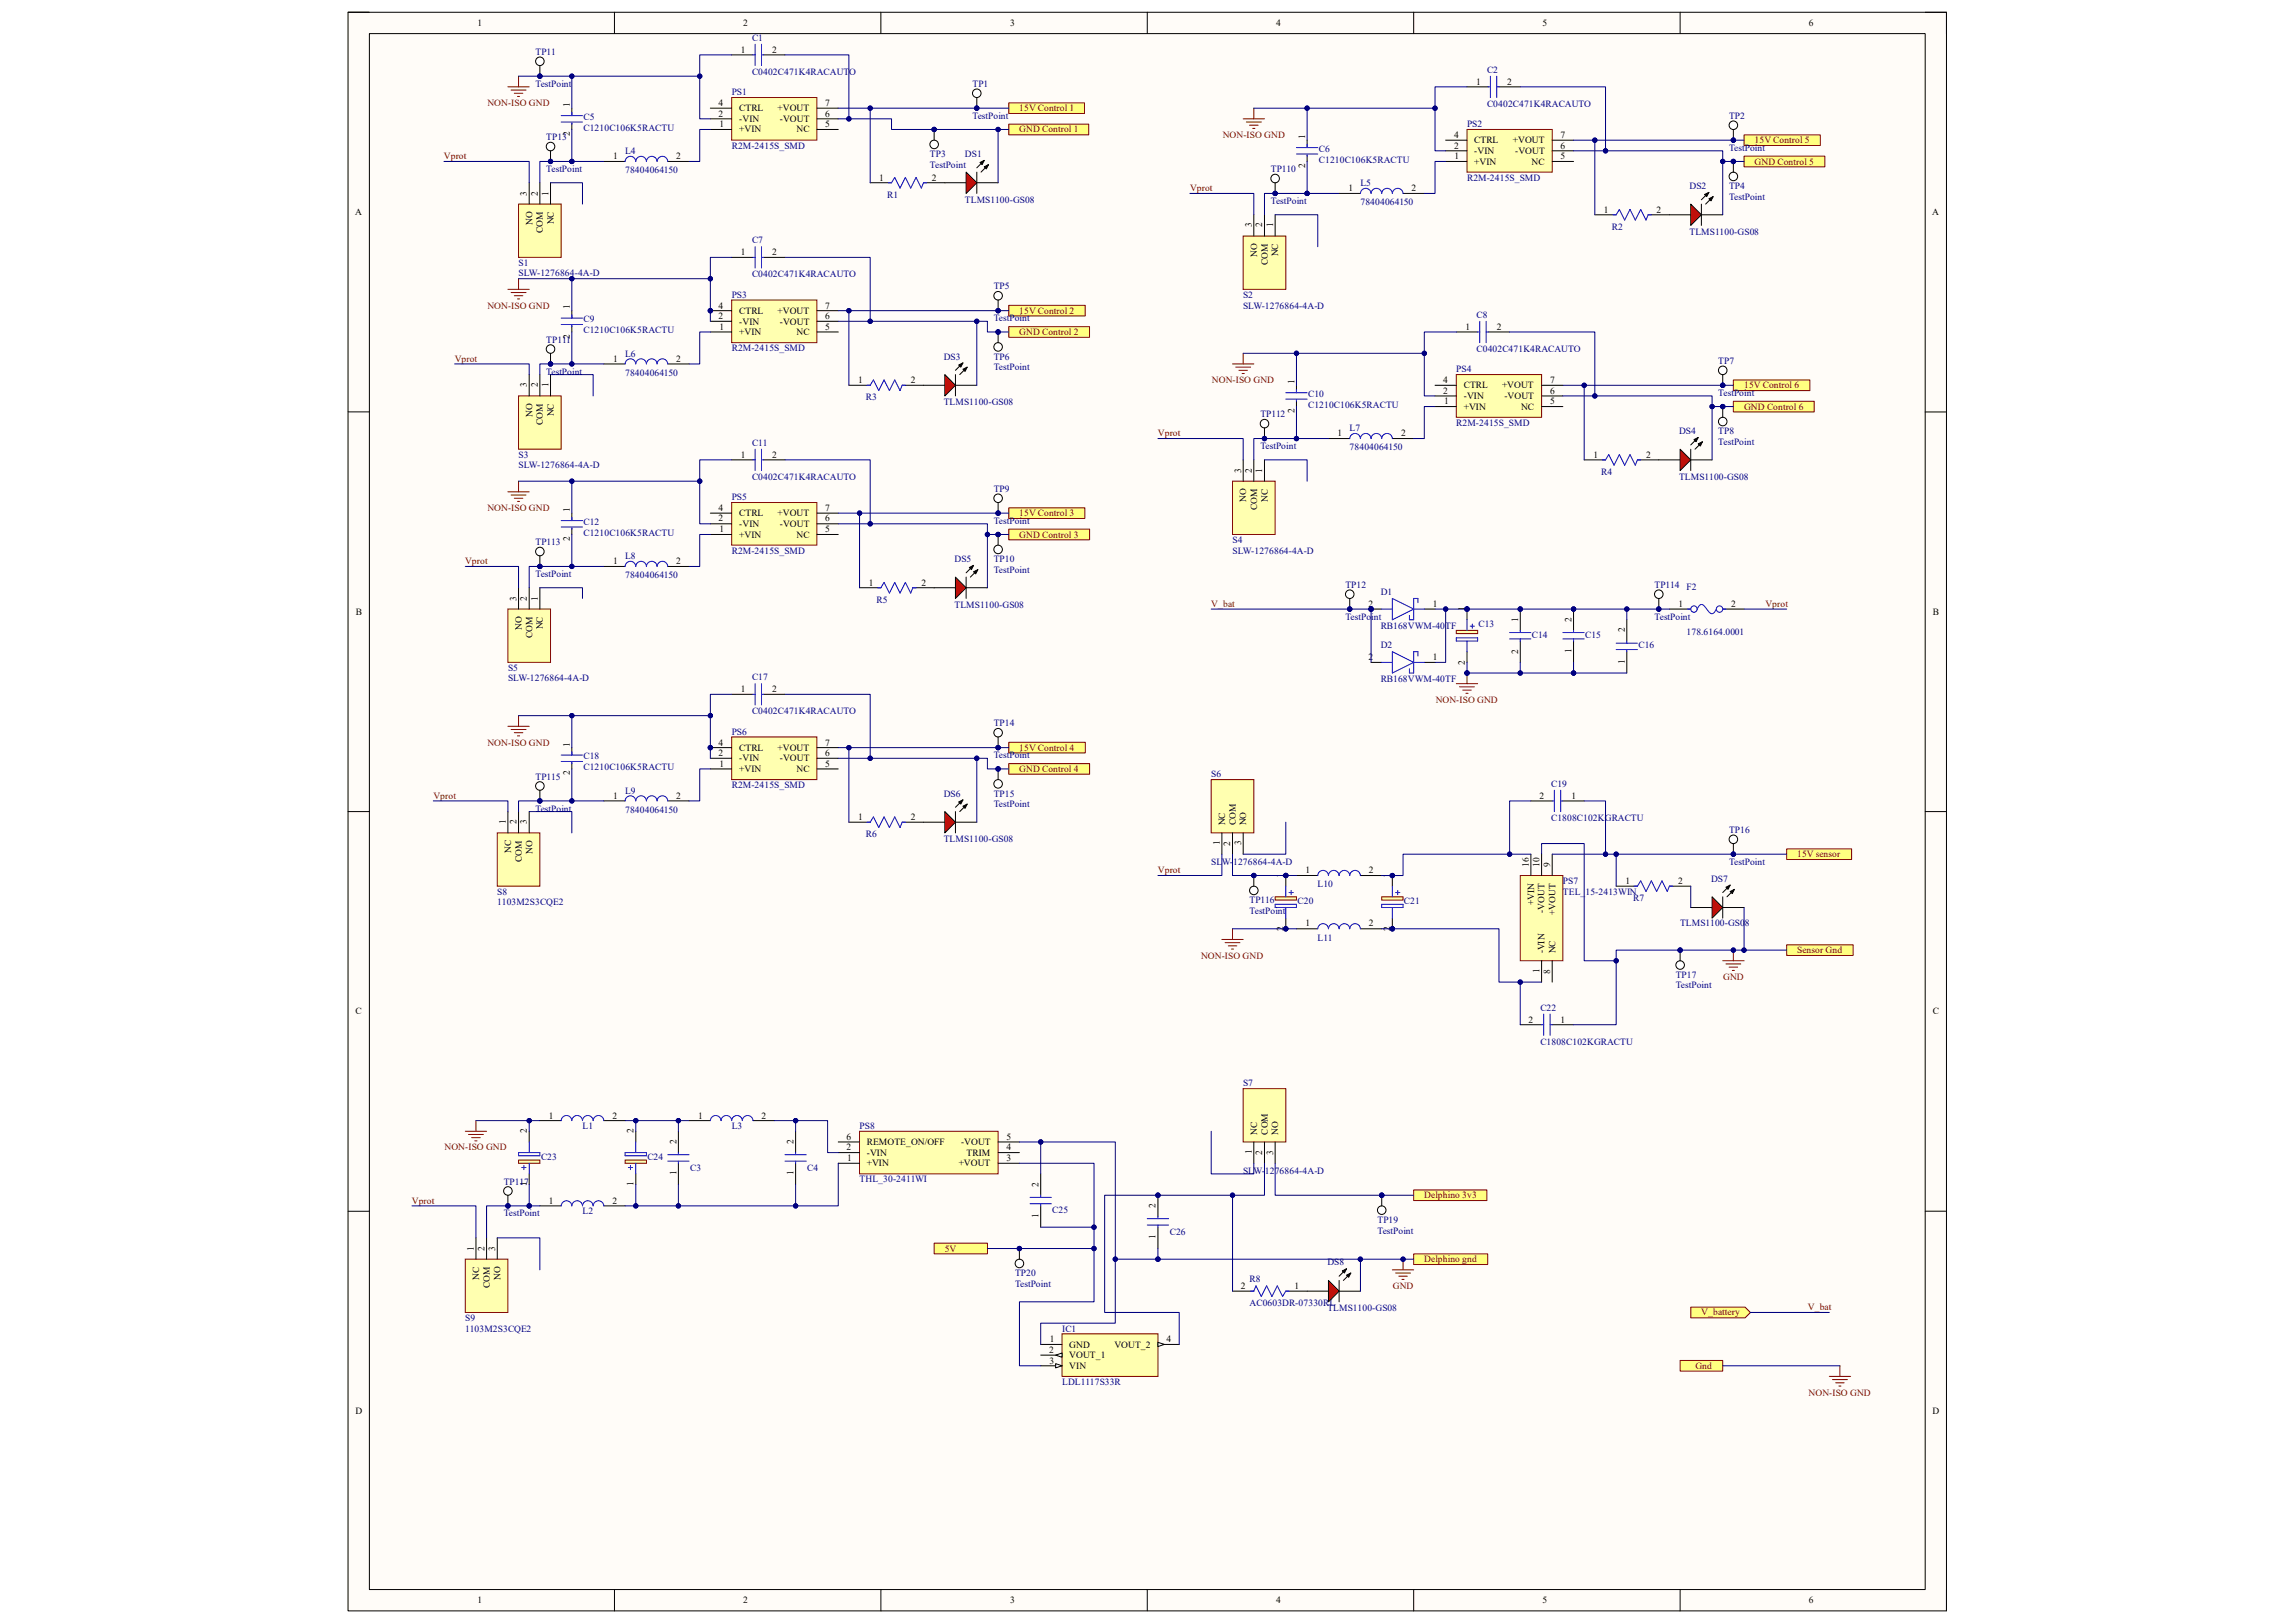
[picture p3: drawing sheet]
<svg xmlns="http://www.w3.org/2000/svg" width="297mm" height="210mm" viewBox="0 0 297 210" stroke-linecap="round" stroke-linejoin="round" font-family="sans-serif">
<defs><g id="words">
<g font-size="1.2">
<text x="61.8" y="3.4">1</text>
<text x="96.2" y="3.4">2</text>
<text x="130.7" y="3.4">3</text>
<text x="165.1" y="3.4">4</text>
<text x="199.6" y="3.4">5</text>
<text x="234.1" y="3.4">6</text>
<text x="95.9" y="6.8">1</text>
<text x="99.9" y="6.8">2</text>
<text x="191.1" y="11">1</text>
<text x="195.1" y="11">2</text>
<text x="73.7" y="17.6" transform="rotate(-90 73.7 17.6)">2</text>
<text x="73.7" y="13.8" transform="rotate(-90 73.7 13.8)">1</text>
<text x="93" y="15.1">2</text>
<text x="93" y="13.7">4</text>
<text x="93.1" y="16.5">1</text>
<text x="95.7" y="17.1">+VIN</text>
<text x="95.7" y="15.8">-VIN</text>
<text x="95.7" y="14.4">CTRL</text>
<text x="100.6" y="14.4">+VOUT</text>
<text x="100.9" y="15.8">-VOUT</text>
<text x="103.1" y="17.1">NC</text>
<text x="106.8" y="16.5">5</text>
<text x="106.8" y="15.1">6</text>
<text x="106.8" y="13.7">7</text>
<text x="168.9" y="18" transform="rotate(-90 168.9 18)">1</text>
<text x="188.2" y="17.9">4</text>
<text x="202" y="17.9">7</text>
<text x="79.3" y="20.6">1</text>
<text x="87.5" y="20.6">2</text>
<text x="113.8" y="23.4">1</text>
<text x="120.6" y="23.4">2</text>
<text x="168.9" y="21.7" transform="rotate(-90 168.9 21.7)">2</text>
<text x="188.2" y="19.2">2</text>
<text x="188.3" y="20.6">1</text>
<text x="190.8" y="21.3">+VIN</text>
<text x="190.8" y="19.9">-VIN</text>
<text x="190.8" y="18.5">CTRL</text>
<text x="195.8" y="18.5">+VOUT</text>
<text x="196.1" y="19.9">-VOUT</text>
<text x="198.2" y="21.3">NC</text>
<text x="202" y="20.6">5</text>
<text x="202" y="19.2">6</text>
<text x="46" y="27.9">A</text>
<text x="68.2" y="25.3" transform="rotate(-90 68.2 25.3)">3</text>
<text x="68.9" y="29.1" transform="rotate(-90 68.9 29.1)">NO</text>
<text x="69.6" y="25.3" transform="rotate(-90 69.6 25.3)">2</text>
<text x="71" y="25.3" transform="rotate(-90 71 25.3)">1</text>
<text x="71.7" y="29" transform="rotate(-90 71.7 29)">NC</text>
<text x="162" y="29.4" transform="rotate(-90 162 29.4)">3</text>
<text x="163.4" y="29.4" transform="rotate(-90 163.4 29.4)">2</text>
<text x="164.8" y="29.4" transform="rotate(-90 164.8 29.4)">1</text>
<text x="174.5" y="24.8">1</text>
<text x="182.7" y="24.8">2</text>
<text x="207.6" y="27.5">1</text>
<text x="214.4" y="27.5">2</text>
<text x="250.1" y="27.9">A</text>
<text x="70.3" y="30.2" transform="rotate(-90 70.3 30.2)">COM</text>
<text x="95.9" y="33">1</text>
<text x="99.9" y="33">2</text>
<text x="162.7" y="33.3" transform="rotate(-90 162.7 33.3)">NO</text>
<text x="164.1" y="34.3" transform="rotate(-90 164.1 34.3)">COM</text>
<text x="165.4" y="33.2" transform="rotate(-90 165.4 33.2)">NC</text>
<text x="73.7" y="40" transform="rotate(-90 73.7 40)">1</text>
<text x="93" y="41.3">2</text>
<text x="93" y="39.9">4</text>
<text x="95.7" y="42">-VIN</text>
<text x="95.7" y="40.6">CTRL</text>
<text x="100.6" y="40.6">+VOUT</text>
<text x="100.9" y="42">-VOUT</text>
<text x="106.8" y="41.3">6</text>
<text x="106.8" y="39.9">7</text>
<text x="73.7" y="43.8" transform="rotate(-90 73.7 43.8)">2</text>
<text x="79.3" y="46.8">1</text>
<text x="87.5" y="46.8">2</text>
<text x="93.1" y="42.7">1</text>
<text x="95.7" y="43.3">+VIN</text>
<text x="103.1" y="43.3">NC</text>
<text x="106.8" y="42.7">5</text>
<text x="189.7" y="42.7">1</text>
<text x="193.7" y="42.7">2</text>
<text x="68.2" y="50.1" transform="rotate(-90 68.2 50.1)">3</text>
<text x="68.9" y="53.9" transform="rotate(-90 68.9 53.9)">NO</text>
<text x="69.6" y="50.1" transform="rotate(-90 69.6 50.1)">2</text>
<text x="71" y="50.1" transform="rotate(-90 71 50.1)">1</text>
<text x="71.7" y="53.9" transform="rotate(-90 71.7 53.9)">NC</text>
<text x="111" y="49.6">1</text>
<text x="117.9" y="49.6">2</text>
<text x="167.5" y="53.5" transform="rotate(-90 167.5 53.5)">2</text>
<text x="167.5" y="49.7" transform="rotate(-90 167.5 49.7)">1</text>
<text x="186.8" y="51">2</text>
<text x="186.8" y="49.6">4</text>
<text x="186.9" y="52.3">1</text>
<text x="189.4" y="53">+VIN</text>
<text x="189.4" y="51.6">-VIN</text>
<text x="189.4" y="50.2">CTRL</text>
<text x="194.4" y="50.2">+VOUT</text>
<text x="194.7" y="51.6">-VOUT</text>
<text x="196.8" y="53">NC</text>
<text x="200.6" y="52.3">5</text>
<text x="200.6" y="51">6</text>
<text x="200.6" y="49.6">7</text>
<text x="70.3" y="55" transform="rotate(-90 70.3 55)">COM</text>
<text x="95.9" y="59.2">1</text>
<text x="99.9" y="59.2">2</text>
<text x="173.1" y="56.5">1</text>
<text x="181.3" y="56.5">2</text>
<text x="206.2" y="59.2">1</text>
<text x="213" y="59.2">2</text>
<text x="160.6" y="61.2" transform="rotate(-90 160.6 61.2)">3</text>
<text x="161.3" y="65" transform="rotate(-90 161.3 65)">NO</text>
<text x="162" y="61.2" transform="rotate(-90 162 61.2)">2</text>
<text x="163.4" y="61.2" transform="rotate(-90 163.4 61.2)">1</text>
<text x="164.1" y="64.9" transform="rotate(-90 164.1 64.9)">NC</text>
<text x="73.7" y="70" transform="rotate(-90 73.7 70)">2</text>
<text x="73.7" y="66.3" transform="rotate(-90 73.7 66.3)">1</text>
<text x="93" y="67.5">2</text>
<text x="93" y="66.1">4</text>
<text x="93.1" y="68.9">1</text>
<text x="95.7" y="69.6">+VIN</text>
<text x="95.7" y="68.2">-VIN</text>
<text x="95.7" y="66.8">CTRL</text>
<text x="100.6" y="66.8">+VOUT</text>
<text x="100.9" y="68.2">-VOUT</text>
<text x="103.1" y="69.6">NC</text>
<text x="106.8" y="68.9">5</text>
<text x="106.8" y="67.5">6</text>
<text x="106.8" y="66.1">7</text>
<text x="162.7" y="66" transform="rotate(-90 162.7 66)">COM</text>
<text x="66.8" y="77.7" transform="rotate(-90 66.8 77.7)">3</text>
<text x="68.2" y="77.7" transform="rotate(-90 68.2 77.7)">2</text>
<text x="69.6" y="77.7" transform="rotate(-90 69.6 77.7)">1</text>
<text x="79.3" y="73">1</text>
<text x="87.5" y="73">2</text>
<text x="112.4" y="75.8">1</text>
<text x="119.3" y="75.8">2</text>
<text x="46.1" y="79.6">B</text>
<text x="67.5" y="81.5" transform="rotate(-90 67.5 81.5)">NO</text>
<text x="68.9" y="82.6" transform="rotate(-90 68.9 82.6)">COM</text>
<text x="70.3" y="81.5" transform="rotate(-90 70.3 81.5)">NC</text>
<text x="177.1" y="78.5">2</text>
<text x="185.4" y="78.5">1</text>
<text x="189.6" y="79.1" transform="rotate(-90 189.6 79.1)">1</text>
<text x="196.5" y="80.5" transform="rotate(-90 196.5 80.5)">1</text>
<text x="203.4" y="80.5" transform="rotate(-90 203.4 80.5)">2</text>
<text x="210.3" y="81.8" transform="rotate(-90 210.3 81.8)">2</text>
<text x="217.2" y="78.5">1</text>
<text x="224" y="78.5">2</text>
<text x="250.1" y="79.6">B</text>
<text x="95.9" y="89.6">1</text>
<text x="99.9" y="89.6">2</text>
<text x="177.1" y="85.4">2</text>
<text x="185.4" y="85.4">1</text>
<text x="189.6" y="86" transform="rotate(-90 189.6 86)">2</text>
<text x="196.5" y="84.6" transform="rotate(-90 196.5 84.6)">2</text>
<text x="203.4" y="84.5" transform="rotate(-90 203.4 84.5)">1</text>
<text x="210.3" y="85.9" transform="rotate(-90 210.3 85.9)">1</text>
<text x="73.7" y="100.3" transform="rotate(-90 73.7 100.3)">2</text>
<text x="73.7" y="96.6" transform="rotate(-90 73.7 96.6)">1</text>
<text x="93" y="97.8">2</text>
<text x="93" y="96.5">4</text>
<text x="93.1" y="99.2">1</text>
<text x="95.7" y="99.9">+VIN</text>
<text x="95.7" y="98.5">-VIN</text>
<text x="95.7" y="97.2">CTRL</text>
<text x="100.6" y="97.2">+VOUT</text>
<text x="100.9" y="98.5">-VOUT</text>
<text x="103.1" y="99.9">NC</text>
<text x="106.8" y="99.2">5</text>
<text x="106.8" y="97.8">6</text>
<text x="106.8" y="96.5">7</text>
<text x="65.4" y="106.7" transform="rotate(-90 65.4 106.7)">1</text>
<text x="66.8" y="106.7" transform="rotate(-90 66.8 106.7)">2</text>
<text x="68.2" y="106.7" transform="rotate(-90 68.2 106.7)">3</text>
<text x="79.3" y="103.3">1</text>
<text x="87.5" y="103.3">2</text>
<text x="111" y="106.1">1</text>
<text x="117.9" y="106.1">2</text>
<text x="158.5" y="106.8" transform="rotate(-90 158.5 106.8)">NC</text>
<text x="159.9" y="106.8" transform="rotate(-90 159.9 106.8)">COM</text>
<text x="161.3" y="106.8" transform="rotate(-90 161.3 106.8)">NO</text>
<text x="199.2" y="103.3">2</text>
<text x="203.4" y="103.3">1</text>
<text x="66.2" y="110.4" transform="rotate(-90 66.2 110.4)">NC</text>
<text x="67.5" y="111.6" transform="rotate(-90 67.5 111.6)">COM</text>
<text x="68.9" y="110.5" transform="rotate(-90 68.9 110.5)">NO</text>
<text x="157.9" y="109.3" transform="rotate(-90 157.9 109.3)">1</text>
<text x="159.2" y="109.4" transform="rotate(-90 159.2 109.4)">2</text>
<text x="160.6" y="109.4" transform="rotate(-90 160.6 109.4)">3</text>
<text x="166.1" y="113.6" transform="rotate(-90 166.1 113.6)">1</text>
<text x="169" y="113">1</text>
<text x="177.2" y="113">2</text>
<text x="179.9" y="113.6" transform="rotate(-90 179.9 113.6)">1</text>
<text x="197.9" y="112.2" transform="rotate(-90 197.9 112.2)">16</text>
<text x="199.2" y="112.2" transform="rotate(-90 199.2 112.2)">10</text>
<text x="200.6" y="112.2" transform="rotate(-90 200.6 112.2)">9</text>
<text x="169" y="119.9">1</text>
<text x="177.2" y="119.9">2</text>
<text x="198.5" y="117.1" transform="rotate(-90 198.5 117.1)">+VIN</text>
<text x="199.9" y="118.1" transform="rotate(-90 199.9 118.1)">-VOUT</text>
<text x="201.3" y="118.4" transform="rotate(-90 201.3 118.4)">+VOUT</text>
<text x="210.4" y="114.4">1</text>
<text x="217.2" y="114.4">2</text>
<text x="166.1" y="120.5" transform="rotate(-90 166.1 120.5)">2</text>
<text x="179.9" y="120.5" transform="rotate(-90 179.9 120.5)">2</text>
<text x="199.2" y="125.9" transform="rotate(-90 199.2 125.9)">1</text>
<text x="199.9" y="123.4" transform="rotate(-90 199.9 123.4)">-VIN</text>
<text x="200.6" y="126" transform="rotate(-90 200.6 126)">8</text>
<text x="201.3" y="123.4" transform="rotate(-90 201.3 123.4)">NC</text>
<text x="46" y="131.3">C</text>
<text x="250.1" y="131.3">C</text>
<text x="197.8" y="132.3">2</text>
<text x="202" y="132.3">1</text>
<text x="68.2" y="146.6" transform="rotate(-90 68.2 146.6)">2</text>
<text x="71" y="144.7">1</text>
<text x="79.2" y="144.7">2</text>
<text x="82" y="146.6" transform="rotate(-90 82 146.6)">2</text>
<text x="87.5" y="148" transform="rotate(-90 87.5 148)">2</text>
<text x="90.3" y="144.7">1</text>
<text x="98.6" y="144.7">2</text>
<text x="102.7" y="148" transform="rotate(-90 102.7 148)">2</text>
<text x="109.6" y="148.8">2</text>
<text x="109.6" y="147.5">6</text>
<text x="112.2" y="149.6">-VIN</text>
<text x="112.2" y="148.2">REMOTE_ON/OFF</text>
<text x="124.4" y="148.2">-VOUT</text>
<text x="125.1" y="149.6">TRIM</text>
<text x="130.3" y="148.8">4</text>
<text x="130.3" y="147.5">5</text>
<text x="162" y="149.4" transform="rotate(-90 162 149.4)">1</text>
<text x="162.7" y="146.8" transform="rotate(-90 162.7 146.8)">NC</text>
<text x="163.4" y="149.4" transform="rotate(-90 163.4 149.4)">2</text>
<text x="164.1" y="146.8" transform="rotate(-90 164.1 146.8)">COM</text>
<text x="164.8" y="149.4" transform="rotate(-90 164.8 149.4)">3</text>
<text x="165.4" y="146.8" transform="rotate(-90 165.4 146.8)">NO</text>
<text x="68.2" y="153.5" transform="rotate(-90 68.2 153.5)">1</text>
<text x="71" y="155.7">1</text>
<text x="79.2" y="155.7">2</text>
<text x="82" y="153.5" transform="rotate(-90 82 153.5)">1</text>
<text x="87.5" y="152.1" transform="rotate(-90 87.5 152.1)">1</text>
<text x="102.7" y="152.1" transform="rotate(-90 102.7 152.1)">1</text>
<text x="109.6" y="150.2">1</text>
<text x="112.2" y="150.9">+VIN</text>
<text x="124.1" y="150.9">+VOUT</text>
<text x="130.3" y="150.2">3</text>
<text x="134.4" y="153.5" transform="rotate(-90 134.4 153.5)">2</text>
<text x="61.3" y="161.8" transform="rotate(-90 61.3 161.8)">1</text>
<text x="62.7" y="161.8" transform="rotate(-90 62.7 161.8)">2</text>
<text x="64.1" y="161.8" transform="rotate(-90 64.1 161.8)">3</text>
<text x="134.4" y="157.6" transform="rotate(-90 134.4 157.6)">1</text>
<text x="149.6" y="160.4" transform="rotate(-90 149.6 160.4)">1</text>
<text x="149.6" y="156.3" transform="rotate(-90 149.6 156.3)">2</text>
<text x="62" y="165.6" transform="rotate(-90 62 165.6)">NC</text>
<text x="63.4" y="166.7" transform="rotate(-90 63.4 166.7)">COM</text>
<text x="64.8" y="165.7" transform="rotate(-90 64.8 165.7)">NO</text>
<text x="160.6" y="166.8">2</text>
<text x="167.5" y="166.8">1</text>
<text x="135.8" y="173.7">1</text>
<text x="151" y="173.7">4</text>
<text x="135.8" y="175">2</text>
<text x="135.8" y="176.4">3</text>
<text x="138.4" y="174.4">GND</text>
<text x="138.4" y="175.8">VOUT_1</text>
<text x="138.4" y="177.1">VIN</text>
<text x="144.2" y="174.4">VOUT_2</text>
<text x="46" y="183">D</text>
<text x="250.1" y="183">D</text>
<text x="61.8" y="207.5">1</text>
<text x="96.2" y="207.5">2</text>
<text x="130.7" y="207.5">3</text>
<text x="165.1" y="207.5">4</text>
<text x="199.6" y="207.5">5</text>
<text x="234.1" y="207.5">6</text>
</g>
<g font-size="1.2" fill="#000080">
<text x="97.3" y="5.3">C1</text>
<text x="69.3" y="7.1">TP11</text>
<text x="69.3" y="11.2">TestPoint</text>
<text x="97.3" y="9.7">C0402C471K4RACAUTO</text>
<text x="125.9" y="11.2">TP1</text>
<text x="192.4" y="9.4">C2</text>
<text x="75.5" y="15.5">C5</text>
<text x="75.5" y="16.9">C1210C106K5RACTU</text>
<text x="94.7" y="12.3">PS1</text>
<text x="125.9" y="15.4">TestPoint</text>
<text x="189.9" y="16.5">PS2</text>
<text x="192.4" y="13.8">C0402C471K4RACAUTO</text>
<text x="223.8" y="15.4">TP2</text>
<text x="70.7" y="18.1">TP13</text>
<text x="70.7" y="22.3">TestPoint</text>
<text x="80.9" y="19.9">L4</text>
<text x="80.9" y="22.4">78404064150</text>
<text x="94.7" y="19.2">R2M-2415S_SMD</text>
<text x="120.4" y="20.3">TP3</text>
<text x="120.4" y="21.7">TestPoint</text>
<text x="124.9" y="20.3">DS1</text>
<text x="164.5" y="22.3">TP110</text>
<text x="170.7" y="19.6">C6</text>
<text x="170.7" y="21">C1210C106K5RACTU</text>
<text x="189.9" y="23.4">R2M-2415S_SMD</text>
<text x="223.8" y="19.5">TestPoint</text>
<text x="114.8" y="25.6">R1</text>
<text x="124.9" y="26.2">TLMS1100-GS08</text>
<text x="164.5" y="26.4">TestPoint</text>
<text x="176.1" y="24.1">L5</text>
<text x="176.1" y="26.5">78404064150</text>
<text x="208.6" y="29.7">R2</text>
<text x="218.7" y="24.5">DS2</text>
<text x="223.8" y="24.5">TP4</text>
<text x="223.8" y="25.9">TestPoint</text>
<text x="67.1" y="34.4">S1</text>
<text x="67.1" y="35.8">SLW-1276864-4A-D</text>
<text x="97.3" y="31.5">C7</text>
<text x="97.3" y="35.9">C0402C471K4RACAUTO</text>
<text x="218.7" y="30.4">TLMS1100-GS08</text>
<text x="75.5" y="41.7">C9</text>
<text x="94.7" y="38.5">PS3</text>
<text x="128.6" y="37.4">TP5</text>
<text x="128.6" y="41.6">TestPoint</text>
<text x="160.9" y="38.5">S2</text>
<text x="160.9" y="39.9">SLW-1276864-4A-D</text>
<text x="191.1" y="41.1">C8</text>
<text x="70.7" y="44.3">TP111</text>
<text x="75.5" y="43.1">C1210C106K5RACTU</text>
<text x="80.9" y="46.1">L6</text>
<text x="94.7" y="45.4">R2M-2415S_SMD</text>
<text x="122.1" y="46.5">DS3</text>
<text x="128.6" y="46.5">TP6</text>
<text x="128.6" y="47.9">TestPoint</text>
<text x="191.1" y="45.6">C0402C471K4RACAUTO</text>
<text x="222.4" y="47.1">TP7</text>
<text x="70.7" y="48.5">TestPoint</text>
<text x="80.9" y="48.6">78404064150</text>
<text x="112.1" y="51.8">R3</text>
<text x="122.1" y="52.5">TLMS1100-GS08</text>
<text x="163.1" y="54">TP112</text>
<text x="169.3" y="51.4">C10</text>
<text x="169.3" y="52.7">C1210C106K5RACTU</text>
<text x="188.5" y="48.2">PS4</text>
<text x="222.4" y="51.2">TestPoint</text>
<text x="67.1" y="59.2">S3</text>
<text x="97.3" y="57.7">C11</text>
<text x="163.1" y="58.1">TestPoint</text>
<text x="174.7" y="55.8">L7</text>
<text x="174.7" y="58.3">78404064150</text>
<text x="188.5" y="55.1">R2M-2415S_SMD</text>
<text x="217.3" y="56.2">DS4</text>
<text x="222.4" y="56.2">TP8</text>
<text x="222.4" y="57.6">TestPoint</text>
<text x="67.1" y="60.6">SLW-1276864-4A-D</text>
<text x="94.7" y="64.7">PS5</text>
<text x="97.3" y="62.1">C0402C471K4RACAUTO</text>
<text x="128.6" y="63.6">TP9</text>
<text x="207.2" y="61.4">R4</text>
<text x="217.3" y="62.1">TLMS1100-GS08</text>
<text x="69.3" y="70.5">TP113</text>
<text x="75.5" y="67.9">C12</text>
<text x="75.5" y="69.3">C1210C106K5RACTU</text>
<text x="94.7" y="71.6">R2M-2415S_SMD</text>
<text x="128.6" y="67.8">TestPoint</text>
<text x="159.5" y="70.3">S4</text>
<text x="159.5" y="71.6">SLW-1276864-4A-D</text>
<text x="69.3" y="74.7">TestPoint</text>
<text x="80.9" y="72.3">L8</text>
<text x="80.9" y="74.8">78404064150</text>
<text x="113.5" y="78">R5</text>
<text x="123.5" y="72.7">DS5</text>
<text x="128.6" y="72.7">TP10</text>
<text x="128.6" y="74.1">TestPoint</text>
<text x="174.1" y="76">TP12</text>
<text x="178.7" y="77">D1</text>
<text x="214.1" y="76">TP114</text>
<text x="218.3" y="76.3">F2</text>
<text x="123.5" y="78.7">TLMS1100-GS08</text>
<text x="174.1" y="80.2">TestPoint</text>
<text x="178.7" y="81.4">RB168VWM-40TF</text>
<text x="178.7" y="83.9">D2</text>
<text x="191.3" y="81.2">C13</text>
<text x="198.2" y="82.5">C14</text>
<text x="205.1" y="82.5">C15</text>
<text x="212" y="83.9">C16</text>
<text x="214.1" y="80.2">TestPoint</text>
<text x="218.3" y="82.1">178.6164.0001</text>
<text x="65.7" y="86.8">S5</text>
<text x="65.7" y="88.2">SLW-1276864-4A-D</text>
<text x="97.3" y="88.1">C17</text>
<text x="178.7" y="88.3">RB168VWM-40TF</text>
<text x="94.7" y="95.1">PS6</text>
<text x="97.3" y="92.5">C0402C471K4RACAUTO</text>
<text x="128.6" y="94">TP14</text>
<text x="69.3" y="100.9">TP115</text>
<text x="75.5" y="98.3">C18</text>
<text x="75.5" y="99.7">C1210C106K5RACTU</text>
<text x="94.7" y="102">R2M-2415S_SMD</text>
<text x="128.6" y="98.1">TestPoint</text>
<text x="156.8" y="100.6">S6</text>
<text x="200.7" y="101.9">C19</text>
<text x="69.3" y="105">TestPoint</text>
<text x="80.9" y="102.7">L9</text>
<text x="80.9" y="105.2">78404064150</text>
<text x="122.1" y="103.1">DS6</text>
<text x="128.6" y="103.1">TP15</text>
<text x="128.6" y="104.5">TestPoint</text>
<text x="200.7" y="106.3">C1808C102KGRACTU</text>
<text x="223.8" y="107.8">TP16</text>
<text x="112.1" y="108.3">R6</text>
<text x="122.1" y="109">TLMS1100-GS08</text>
<text x="156.8" y="111.9">SLW-1276864-4A-D</text>
<text x="223.8" y="111.9">TestPoint</text>
<text x="64.3" y="115.8">S8</text>
<text x="64.3" y="117.1">1103M2S3CQE2</text>
<text x="161.7" y="116.9">TP116</text>
<text x="161.7" y="118.2">TestPoint</text>
<text x="167.9" y="117">C20</text>
<text x="170.5" y="114.8">L10</text>
<text x="181.7" y="117">C21</text>
<text x="202.3" y="114.4">PS7</text>
<text x="202.3" y="115.8">TEL_15-2413WIN</text>
<text x="211.4" y="116.6">R7</text>
<text x="217.4" y="119.9">TLMS1100-GS08</text>
<text x="221.4" y="114.1">DS7</text>
<text x="170.5" y="121.7">L11</text>
<text x="199.3" y="130.8">C22</text>
<text x="216.9" y="126.5">TP17</text>
<text x="216.9" y="127.9">TestPoint</text>
<text x="199.3" y="135.2">C1808C102KGRACTU</text>
<text x="160.9" y="140.6">S7</text>
<text x="75.4" y="146.1">L1</text>
<text x="94.7" y="146.1">L3</text>
<text x="111.3" y="146.1">PS8</text>
<text x="65.2" y="153.3">TP117</text>
<text x="70" y="150.1">C23</text>
<text x="83.8" y="150.1">C24</text>
<text x="89.3" y="151.5">C3</text>
<text x="104.5" y="151.5">C4</text>
<text x="111.3" y="153">THL_30-2411WI</text>
<text x="160.9" y="151.9">SLW-1276864-4A-D</text>
<text x="65.2" y="157.4">TestPoint</text>
<text x="75.4" y="157.1">L2</text>
<text x="136.2" y="157">C25</text>
<text x="151.4" y="159.8">C26</text>
<text x="178.3" y="158.2">TP19</text>
<text x="178.3" y="159.6">TestPoint</text>
<text x="131.4" y="165.1">TP20</text>
<text x="131.4" y="166.5">TestPoint</text>
<text x="161.7" y="165.9">R8</text>
<text x="171.8" y="163.7">DS8</text>
<text x="60.2" y="170.9">S9</text>
<text x="60.2" y="172.3">1103M2S3CQE2</text>
<text x="137.5" y="172.3">IC1</text>
<text x="161.7" y="169">AC0603DR-07330RL</text>
<text x="171.8" y="169.7">TLMS1100-GS08</text>
<text x="137.5" y="179.2">LDL1117S33R</text>
</g>
<g font-size="1.2" fill="#800000">
<text x="63.1" y="13.7">NON-ISO GND</text>
<text x="131.9" y="14.4">15V Control 1</text>
<text x="131.9" y="17.1">GND Control 1</text>
<text x="158.2" y="17.9">NON-ISO GND</text>
<text x="57.4" y="20.6">Vprot</text>
<text x="227.1" y="18.5">15V Control 5</text>
<text x="227.1" y="21.3">GND Control 5</text>
<text x="154" y="24.8">Vprot</text>
<text x="63.1" y="39.9">NON-ISO GND</text>
<text x="131.9" y="40.6">15V Control 2</text>
<text x="58.8" y="46.8">Vprot</text>
<text x="131.9" y="43.3">GND Control 2</text>
<text x="156.8" y="49.6">NON-ISO GND</text>
<text x="225.7" y="50.2">15V Control 6</text>
<text x="225.7" y="53">GND Control 6</text>
<text x="149.9" y="56.5">Vprot</text>
<text x="63.1" y="66.1">NON-ISO GND</text>
<text x="131.9" y="66.8">15V Control 3</text>
<text x="131.9" y="69.6">GND Control 3</text>
<text x="60.2" y="73">Vprot</text>
<text x="156.8" y="78.5">V_bat</text>
<text x="228.5" y="78.5">Vprot</text>
<text x="185.8" y="90.9">NON-ISO GND</text>
<text x="63.1" y="96.5">NON-ISO GND</text>
<text x="131.9" y="97.2">15V Control 4</text>
<text x="131.9" y="99.9">GND Control 4</text>
<text x="56.1" y="103.3">Vprot</text>
<text x="149.9" y="113">Vprot</text>
<text x="232.6" y="111">15V sensor</text>
<text x="155.4" y="124">NON-ISO GND</text>
<text x="232.6" y="123.4">Sensor Gnd</text>
<text x="223" y="126.8">GND</text>
<text x="57.5" y="148.8">NON-ISO GND</text>
<text x="53.3" y="155.7">Vprot</text>
<text x="184.3" y="155.1">Delphino 3v3</text>
<text x="122.3" y="162">5V</text>
<text x="180.3" y="166.8">GND</text>
<text x="184.3" y="163.4">Delphino gnd</text>
<text x="220.2" y="170.2">V_battery</text>
<text x="234" y="169.5">V_bat</text>
<text x="219.4" y="177.1">Gnd</text>
<text x="234.1" y="180.6">NON-ISO GND</text>
</g>
</g></defs>
<path d="M45 1.6h206.9v206.8h-206.9z" fill-rule="evenodd" fill="#fffcf8"/>
<path d="M45 1.6h206.9v206.8h-206.9z" fill="none" stroke="#000" stroke-width=".13"/>
<path d="M47.8 4.3h201.4v201.4h-201.4z" fill-rule="evenodd" fill="#fffcf8"/>
<g fill="none" stroke="#000" stroke-width=".13">
<path d="M45 1.6h2.8M47.8 4.3h201.4v201.4h-201.4zM79.5 1.6v2.7M114 1.6v2.7M148.5 1.6v2.7M183 1.6v2.7M217.4 1.6v2.7M249.2 1.6h2.7v2.7M45 53.3h2.8M249.2 53.3h2.7M45 105h2.8M249.2 105h2.7"/>
<path d="M45 156.7h2.8M249.2 156.7h2.7M79.5 205.7v2.7M114 205.7v2.7M148.5 205.7v2.7M183 205.7v2.7M217.4 205.7v2.7M251.9 205.7v2.7"/>
</g>
<path d="M94.7 12.6h11v5.5h-11z" fill-rule="evenodd" fill="#ffffb0"/>
<path d="M94.7 12.6h11v5.5h-11z" fill="none" stroke="#800000" stroke-width=".13"/>
<path d="M91.9 16.8h2.8M91.9 15.4h2.8M91.9 14h2.8M105.7 16.8h2.8M105.7 15.4h2.8M105.7 14h2.8" fill="none" stroke="#000" stroke-width=".13"/>
<path d="M130.5 13.3h9.9v1.4h-9.9z" fill-rule="evenodd" fill="#ffff80"/>
<path d="M130.5 13.3h9.9v1.4h-9.9z" fill="none" stroke="#800000" stroke-width=".13"/>
<path d="M130.5 16.1h10.4v1.3h-10.4z" fill-rule="evenodd" fill="#ffff80"/>
<path d="M65.7 11.2h2.8M66.1 11.7h2M66.6 12.1h1.1M67 12.5h.2M67.1 9.9v1.3M130.5 16.1h10.4v1.3h-10.4z" fill="none" stroke="#800000" stroke-width=".13"/>
<path d="M74 14v1M74 15.9v.9M94.7 7.1h2.8M98.8 7.1h2.8M78.1 20.9h2.8M86.4 20.9h2.8" fill="none" stroke="#000" stroke-width=".13"/>
<path d="M72.6 15h2.8M72.6 15.8h2.8M74 14.5v.5M74 15.9v.2M97.5 7.1h.2M97.7 5.7v2.8M98.6 5.7v2.8M98.6 7.1h.2M80.9 20.9a.69 .69 0 0 1 .7-.7 .69 .69 0 0 1 .7 .7 .69 .69 0 0 1 .7-.7 .69 .69 0 0 1 .7 .7 .69 .69 0 0 1 .6-.7 .69 .69 0 0 1 .7 .7 .69 .69 0 0 1 .7-.7 .69 .69 0 0 1 .7 .7" fill="none" stroke="#00f" stroke-width=".13"/>
<circle cx="91.9" cy="40.2" r=".28" fill="#000080"/>
<circle cx="91.9" cy="40.2" r=".28" fill="none" stroke="#000080" stroke-width=".13"/>
<path d="M94.7 38.8h11v5.5h-11z" fill-rule="evenodd" fill="#ffffb0"/>
<path d="M94.7 38.8h11v5.5h-11z" fill="none" stroke="#800000" stroke-width=".13"/>
<path d="M91.9 43h2.8M91.9 41.6h2.8M91.9 40.2h2.8" fill="none" stroke="#000" stroke-width=".13"/>
<circle cx="91.9" cy="40.2" r=".28" fill="#000080"/>
<circle cx="91.9" cy="40.2" r=".28" fill="none" stroke="#000080" stroke-width=".13"/>
<path d="M105.7 43h2.8M105.7 41.6h2.8M105.7 40.2h2.8" fill="none" stroke="#000" stroke-width=".13"/>
<path d="M130.5 39.5h10v1.4h-10z" fill-rule="evenodd" fill="#ffff80"/>
<path d="M130.5 39.5h10v1.4h-10z" fill="none" stroke="#800000" stroke-width=".13"/>
<path d="M130.5 42.3h10.5v1.3h-10.5z" fill-rule="evenodd" fill="#ffff80"/>
<path d="M65.7 37.4h2.8M66.1 37.9h2M66.6 38.3h1.1M67 38.7h.2M67.1 36.1v1.3M130.5 42.3h10.5v1.3h-10.5z" fill="none" stroke="#800000" stroke-width=".13"/>
<path d="M94.7 33.3h2.8M98.8 33.3h2.8M74 40.2v1M74 42.1v.9M78.1 47.1h2.8M86.4 47.1h2.8" fill="none" stroke="#000" stroke-width=".13"/>
<path d="M97.5 33.3h.2M97.7 31.9v2.8M98.6 31.9v2.8M98.6 33.3h.2M72.6 41.2h2.8M72.6 42h2.8M74 40.8v.4M74 42.1v.2M80.9 47.1a.69 .69 0 0 1 .7-.7 .69 .69 0 0 1 .7 .7 .69 .69 0 0 1 .7-.7 .69 .69 0 0 1 .7 .7 .69 .69 0 0 1 .6-.7 .69 .69 0 0 1 .7 .7 .69 .69 0 0 1 .7-.7 .69 .69 0 0 1 .7 .7" fill="none" stroke="#00f" stroke-width=".13"/>
<path d="M94.7 65h11v5.5h-11z" fill-rule="evenodd" fill="#ffffb0"/>
<path d="M94.7 65h11v5.5h-11z" fill="none" stroke="#800000" stroke-width=".13"/>
<path d="M91.9 69.2h2.8M91.9 67.8h2.8M91.9 66.4h2.8M105.7 69.2h2.8M105.7 67.8h2.8M105.7 66.4h2.8" fill="none" stroke="#000" stroke-width=".13"/>
<path d="M130.5 65.7h9.9v1.4h-9.9z" fill-rule="evenodd" fill="#ffff80"/>
<path d="M130.5 65.7h9.9v1.4h-9.9z" fill="none" stroke="#800000" stroke-width=".13"/>
<path d="M130.5 68.5h10.5v1.3h-10.5z" fill-rule="evenodd" fill="#ffff80"/>
<path d="M65.7 63.6h2.8M66.1 64.1h2M66.6 64.5h1.1M67 64.9h.2M67.1 62.3v1.3M130.5 68.5h10.5v1.3h-10.5z" fill="none" stroke="#800000" stroke-width=".13"/>
<path d="M94.7 59.5h2.8M98.8 59.5h2.8M74 66.4v1M74 68.3v.9M78.1 73.3h2.8M86.4 73.3h2.8" fill="none" stroke="#000" stroke-width=".13"/>
<path d="M97.5 59.5h.2M97.7 58.1v2.8M98.6 58.1v2.8M98.6 59.5h.2M72.6 67.4h2.8M72.6 68.2h2.8M74 67v.4M74 68.3v.2M80.9 73.3a.69 .69 0 0 1 .7-.7 .69 .69 0 0 1 .7 .7 .69 .69 0 0 1 .7-.7 .69 .69 0 0 1 .7 .7 .69 .69 0 0 1 .6-.7 .69 .69 0 0 1 .7 .7 .69 .69 0 0 1 .7-.7 .69 .69 0 0 1 .7 .7" fill="none" stroke="#00f" stroke-width=".13"/>
<path d="M111.2 146.4h18v5.5h-18z" fill-rule="evenodd" fill="#ffffb0"/>
<path d="M60.2 146.4h2.8M60.6 146.8h2M61 147.2h1.1M61.5 147.6h.2M61.6 145v1.4M67.1 150.1h2.8v.4h-2.8zM80.9 150.1h2.8v.4h-2.8zM111.2 146.4h18v5.5h-18z" fill="none" stroke="#800000" stroke-width=".13"/>
<g fill="none" stroke="#000" stroke-width=".13">
<path d="M68.5 146.4v1.4M68.5 151.9v1.4M69.9 145h2.7M69.9 156h2.7M78.1 145h2.8M78.1 156h2.8M82.3 146.4v1.4M82.3 151.9v1.4M87.8 146.4v2.7M87.8 150.5v2.8M89.2 145h2.7M97.5 145h2.7"/>
<path d="M103 146.4v2.7M103 150.5v2.8M108.5 150.5h2.7M108.5 149.1h2.7M108.5 147.8h2.7M129.2 150.5h2.7M129.2 149.1h2.7M129.2 147.8h2.7"/>
</g>
<g fill="none" stroke="#00f" stroke-width=".13">
<path d="M67.1 149.1h2.8v.5h-2.8zM67.5 151.1h.6M67.8 150.8v.6M68.5 147.8v1.3M68.5 150.5v1.4M72.6 145a.69 .69 0 0 1 .7-.7 .69 .69 0 0 1 .7 .7 .69 .69 0 0 1 .7-.7 .69 .69 0 0 1 .7 .7 .69 .69 0 0 1 .7-.7 .69 .69 0 0 1 .7 .7 .69 .69 0 0 1 .7-.7 .69 .69 0 0 1 .6 .7M72.6 156a.69 .69 0 0 1 .7-.6 .69 .69 0 0 1 .7 .6 .69 .69 0 0 1 .7-.6 .69 .69 0 0 1 .7 .6 .69 .69 0 0 1 .7-.6 .69 .69 0 0 1 .7 .6 .69 .69 0 0 1 .7-.6 .69 .69 0 0 1 .6 .6M80.9 149.1h2.8v.5h-2.8zM81.3 151.1h.6M81.6 150.8v.6M82.3 147.8v1.3M82.3 150.5v1.4"/>
<path d="M86.4 150.3h2.8M86.4 149.4h2.8M87.8 149.1v.3M87.8 150.3v.2M91.9 145a.69 .69 0 0 1 .7-.7 .69 .69 0 0 1 .7 .7 .69 .69 0 0 1 .7-.7 .69 .69 0 0 1 .7 .7 .69 .69 0 0 1 .7-.7 .69 .69 0 0 1 .7 .7 .69 .69 0 0 1 .7-.7 .69 .69 0 0 1 .7 .7M101.6 150.3h2.7M101.6 149.4h2.7M103 149.1v.3M103 150.3v.2"/>
</g>
<path d="M67.1 150.3h2.8M80.9 150.3h2.8" fill="none" stroke="#ffffb0" stroke-width=".41"/>
<circle cx="149.9" cy="154.7" r=".28" fill="#000080"/>
<circle cx="149.9" cy="154.7" r=".28" fill="none" stroke="#000080" stroke-width=".13"/>
<path d="M149.9 154.7v2.7M149.9 158.8v2.8" fill="none" stroke="#000" stroke-width=".13"/>
<circle cx="149.9" cy="154.7" r=".28" fill="#000080"/>
<circle cx="149.9" cy="154.7" r=".28" fill="none" stroke="#000080" stroke-width=".13"/>
<path d="M133.3 155.8h2.8M133.3 154.9h2.8M134.7 154.7v.2M134.7 155.8v.2M148.5 158.5h2.7M148.5 157.7h2.7M149.9 157.4v.3M149.9 158.5v.3M161.9 167.1h.4l.2-.7 .7 1.4 .7-1.4 .7 1.4 .7-1.4 .7 1.4 .4-.7h.4" fill="none" stroke="#00f" stroke-width=".13"/>
<path d="M134.7 151.9v2.8M134.7 156v2.8M159.5 167.1h2.8M166.4 167.1h5.5M173.3 167.1h2.8" fill="none" stroke="#000" stroke-width=".13"/>
<path d="M171.9 165.7l1.4 1.4-1.4 1.4z" fill="#f00"/>
<path d="M171.9 165.7l1.4 1.4-1.4 1.4zM173.3 165.7v2.8M173.7 164.5l.6-.3-.3 .5zM174.3 165l.5-.3-.3 .6zM174.3 164.2l-1 .9M174.8 164.7l-.9 1" fill="none" stroke="#000" stroke-width=".13"/>
<path d="M173.7 164.5l.6-.3-.3 .5zM174.3 165l.5-.3-.3 .6z" fill="#000"/>
<path d="M183 154h9.4v1.4h-9.4z" fill-rule="evenodd" fill="#ffff80"/>
<path d="M183 154h9.4v1.4h-9.4z" fill="none" stroke="#800000" stroke-width=".13"/>
<path d="M183 162.3h9.5v1.3h-9.5z" fill-rule="evenodd" fill="#ffff80"/>
<path d="M183 162.3h9.5v1.3h-9.5z" fill="none" stroke="#800000" stroke-width=".13"/>
<path d="M120.9 160.9h6.9v1.3h-6.9z" fill-rule="evenodd" fill="#ffff80"/>
<path d="M120.9 160.9h6.9v1.3h-6.9z" fill="none" stroke="#800000" stroke-width=".13"/>
<path d="M120.9 76.1h2.8M125 76.1h2.8" fill="none" stroke="#000" stroke-width=".13"/>
<path d="M123.7 74.7l1.3 1.4-1.3 1.3z" fill="#f00"/>
<path d="M119.5 49.9h2.8M123.7 49.9h2.7M123.7 74.7l1.3 1.4-1.3 1.3zM125 74.7v2.7M125.4 73.4l.6-.2-.3 .5zM126 74l.6-.3-.3 .6zM126 73.2l-1 .9M126.6 73.7l-1 1" fill="none" stroke="#000" stroke-width=".13"/>
<path d="M125.4 73.4l.6-.2-.3 .5zM126 74l.6-.3-.3 .6z" fill="#000"/>
<path d="M122.3 48.5l1.4 1.4-1.4 1.3z" fill="#f00"/>
<path d="M122.3 23.6h2.7M126.4 23.6h2.8M122.3 48.5l1.4 1.4-1.4 1.3zM123.7 48.5v2.7M124.1 47.2l.5-.2-.3 .5zM124.6 47.8l.6-.3-.3 .6zM124.6 47l-.9 .9M125.2 47.5l-1 1" fill="none" stroke="#000" stroke-width=".13"/>
<path d="M124.1 47.2l.5-.2-.3 .5zM124.6 47.8l.6-.3-.3 .6z" fill="#000"/>
<path d="M125 22.3l1.4 1.3-1.4 1.4z" fill="#f00"/>
<path d="M125 22.3l1.4 1.3-1.4 1.4zM126.4 22.3v2.7M126.8 21l.6-.2-.3 .5zM127.4 21.6l.5-.3-.2 .6zM127.4 20.8l-1 .9M127.9 21.3l-.9 1" fill="none" stroke="#000" stroke-width=".13"/>
<path d="M126.8 21l.6-.2-.3 .5zM127.4 21.6l.5-.3-.2 .6z" fill="#000"/>
<path d="M196.7 113.3h5.6v11h-5.6z" fill-rule="evenodd" fill="#ffffb0"/>
<path d="M196.7 113.3h5.6v11h-5.6zM158.1 121.6h2.8M158.5 122h2M159 122.4h1.1M159.4 122.8h.2M159.5 120.2v1.4" fill="none" stroke="#800000" stroke-width=".13"/>
<path d="M167.8 113.3h2.7M176.1 113.3h2.7M198.1 110.5v2.8M198.1 103.6h2.8M199.5 110.5v2.8M200.9 110.5v2.8M202.3 103.6h2.7M196.7 132.6h2.8M199.5 124.3v2.8M200.9 124.3v2.8M200.9 132.6h2.7" fill="none" stroke="#000" stroke-width=".13"/>
<path d="M170.5 113.3a.69 .69 0 0 1 .7-.7 .69 .69 0 0 1 .7 .7 .69 .69 0 0 1 .7-.7 .69 .69 0 0 1 .7 .7 .69 .69 0 0 1 .7-.7 .69 .69 0 0 1 .7 .7 .69 .69 0 0 1 .7-.7 .69 .69 0 0 1 .7 .7M200.9 103.6h.3M201.2 102.3v2.7M202 102.3v2.7M202 103.6h.3M199.5 132.6h.3M199.8 131.2v2.8M200.6 131.2v2.8M200.6 132.6h.3" fill="none" stroke="#00f" stroke-width=".13"/>
<path d="M231.2 109.8h8.4v1.4h-8.4z" fill-rule="evenodd" fill="#ffff80"/>
<path d="M231.2 109.8h8.4v1.4h-8.4z" fill="none" stroke="#800000" stroke-width=".13"/>
<path d="M231.2 122.3h8.6v1.3h-8.6z" fill-rule="evenodd" fill="#ffff80"/>
<path d="M231.2 122.3h8.6v1.3h-8.6z" fill="none" stroke="#800000" stroke-width=".13"/>
<path d="M218.8 117.4h2.8M222.9 117.4h2.8" fill="none" stroke="#000" stroke-width=".13"/>
<path d="M221.6 116l1.3 1.4-1.3 1.4z" fill="#f00"/>
<path d="M221.6 116l1.3 1.4-1.3 1.4zM222.9 116v2.8M223.4 114.8l.5-.3-.3 .6zM223.9 115.4l.6-.3-.3 .5zM223.9 114.5l-1 1M224.5 115.1l-1 .9M167.8 120.2h2.7M176.1 120.2h2.7" fill="none" stroke="#000" stroke-width=".13"/>
<path d="M223.4 114.8l.5-.3-.3 .6zM223.9 115.4l.6-.3-.3 .5z" fill="#000"/>
<path d="M170.5 120.2a.69 .69 0 0 1 .7-.7 .69 .69 0 0 1 .7 .7 .69 .69 0 0 1 .7-.7 .69 .69 0 0 1 .7 .7 .69 .69 0 0 1 .7-.7 .69 .69 0 0 1 .7 .7 .69 .69 0 0 1 .7-.7 .69 .69 0 0 1 .7 .7" fill="none" stroke="#00f" stroke-width=".13"/>
<circle cx="180.2" cy="113.3" r=".28" fill="#000080"/>
<circle cx="180.2" cy="113.3" r=".28" fill="none" stroke="#000080" stroke-width=".13"/>
<circle cx="180.2" cy="120.2" r=".28" fill="#000080"/>
<circle cx="180.2" cy="120.2" r=".28" fill="none" stroke="#000080" stroke-width=".13"/>
<path d="M178.8 116.3h2.8" fill="none" stroke="#ffffb0" stroke-width=".42"/>
<path d="M178.8 116h2.8v.5h-2.8z" fill="none" stroke="#800000" stroke-width=".13"/>
<path d="M180.2 113.3v1.4" fill="none" stroke="#000" stroke-width=".13"/>
<circle cx="180.2" cy="113.3" r=".28" fill="#000080"/>
<circle cx="180.2" cy="113.3" r=".28" fill="none" stroke="#000080" stroke-width=".13"/>
<path d="M180.2 118.8v1.4" fill="none" stroke="#000" stroke-width=".13"/>
<circle cx="180.2" cy="120.2" r=".28" fill="#000080"/>
<circle cx="180.2" cy="120.2" r=".28" fill="none" stroke="#000080" stroke-width=".13"/>
<path d="M178.8 117h2.8v.4h-2.8zM180.2 114.7v1.3M180.2 117.4v1.4M180.6 115.5h.6M180.9 115.2v.6" fill="none" stroke="#00f" stroke-width=".13"/>
<circle cx="166.4" cy="113.3" r=".28" fill="#000080"/>
<circle cx="166.4" cy="113.3" r=".28" fill="none" stroke="#000080" stroke-width=".13"/>
<circle cx="166.4" cy="120.2" r=".28" fill="#000080"/>
<circle cx="166.4" cy="120.2" r=".28" fill="none" stroke="#000080" stroke-width=".13"/>
<path d="M165 116.3h2.8" fill="none" stroke="#ffffb0" stroke-width=".42"/>
<path d="M165 116h2.8v.5h-2.8z" fill="none" stroke="#800000" stroke-width=".13"/>
<path d="M166.4 113.3v1.4" fill="none" stroke="#000" stroke-width=".13"/>
<circle cx="166.4" cy="113.3" r=".28" fill="#000080"/>
<circle cx="166.4" cy="113.3" r=".28" fill="none" stroke="#000080" stroke-width=".13"/>
<path d="M166.4 118.8v1.4" fill="none" stroke="#000" stroke-width=".13"/>
<circle cx="166.4" cy="120.2" r=".28" fill="#000080"/>
<circle cx="166.4" cy="120.2" r=".28" fill="none" stroke="#000080" stroke-width=".13"/>
<path d="M165 117h2.8v.4h-2.8zM166.4 114.7v1.3M166.4 117.4v1.4M166.8 115.5h.6M167.1 115.2v.6" fill="none" stroke="#00f" stroke-width=".13"/>
<path d="M180.2 164.3h2.8M180.6 164.7h1.9M181 165.1h1.1M181.4 165.6h.3M181.6 162.9v1.4" fill="none" stroke="#800000" stroke-width=".13"/>
<circle cx="181.6" cy="162.9" r=".28" fill="#000080"/>
<circle cx="181.6" cy="162.9" r=".28" fill="none" stroke="#000080" stroke-width=".13"/>
<path d="M222.9 124.3h2.8M223.4 124.7h1.9M223.8 125.1h1.1M224.2 125.6h.3M224.3 122.9v1.4" fill="none" stroke="#800000" stroke-width=".13"/>
<circle cx="224.3" cy="122.9" r=".28" fill="#000080"/>
<circle cx="224.3" cy="122.9" r=".28" fill="none" stroke="#000080" stroke-width=".13"/>
<path d="M218.8 169.1h7l.7 .7-.7 .7h-7z" fill-rule="evenodd" fill="#ffff80"/>
<path d="M218.8 169.1h7l.7 .7-.7 .7h-7z" fill="none" stroke="#800000" stroke-width=".13"/>
<path d="M217.4 176h5.5v1.4h-5.5z" fill-rule="evenodd" fill="#ffff80"/>
<path d="M217.4 176h5.5v1.4h-5.5zM236.7 178.1h2.8M237.2 178.5h1.9M237.6 178.9h1.1M238 179.4h.3M238.1 176.7v1.4" fill="none" stroke="#800000" stroke-width=".13"/>
<path d="M112.6 23.6h2.8M119.5 23.6h2.8M109.9 49.9h2.7M116.8 49.9h2.7M111.2 76.1h2.8M118.1 76.1h2.8M209.2 114.7h2.7M216 114.7h2.8" fill="none" stroke="#000" stroke-width=".13"/>
<path d="M115 23.6h.4l.4-.6 .7 1.3 .7-1.3 .7 1.3 .6-1.3 .7 1.3 .3-.7h.4M112.2 49.9h.4l.4-.7 .7 1.3 .7-1.3 .7 1.3 .7-1.3 .7 1.3 .3-.6h.4M113.6 76.1h.4l.4-.7 .7 1.3 .7-1.3 .7 1.3 .7-1.3 .7 1.3 .2-.6h.4M211.5 114.7h.4l.4-.7 .7 1.4 .7-1.4 .7 1.4 .7-1.4 .7 1.4 .2-.7h.5" fill="none" stroke="#00f" stroke-width=".13"/>
<circle cx="126.4" cy="14" r=".28" fill="#000080"/>
<circle cx="126.4" cy="14" r=".28" fill="none" stroke="#000080" stroke-width=".13"/>
<circle cx="126.4" cy="12.1" r=".55" fill="#fff"/>
<g fill="none" stroke="#000" stroke-width=".13">
<path d="M126.4 12.6v1.4"/>
<circle cx="126.4" cy="12.1" r=".55"/>
</g>
<circle cx="126.4" cy="14" r=".28" fill="#000080"/>
<circle cx="126.4" cy="14" r=".28" fill="none" stroke="#000080" stroke-width=".13"/>
<circle cx="120.9" cy="16.8" r=".28" fill="#000080"/>
<circle cx="120.9" cy="16.8" r=".28" fill="none" stroke="#000080" stroke-width=".13"/>
<circle cx="120.9" cy="18.7" r=".55" fill="#fff"/>
<g fill="none" stroke="#000" stroke-width=".13">
<path d="M120.9 16.8v1.3"/>
<circle cx="120.9" cy="18.7" r=".55"/>
</g>
<circle cx="120.9" cy="16.8" r=".28" fill="#000080"/>
<circle cx="120.9" cy="16.8" r=".28" fill="none" stroke="#000080" stroke-width=".13"/>
<circle cx="129.2" cy="43" r=".28" fill="#000080"/>
<circle cx="129.2" cy="43" r=".28" fill="none" stroke="#000080" stroke-width=".13"/>
<circle cx="129.2" cy="44.9" r=".55" fill="#fff"/>
<g fill="none" stroke="#000" stroke-width=".13">
<path d="M129.2 43v1.3"/>
<circle cx="129.2" cy="44.9" r=".55"/>
</g>
<circle cx="129.2" cy="43" r=".28" fill="#000080"/>
<circle cx="129.2" cy="43" r=".28" fill="none" stroke="#000080" stroke-width=".13"/>
<circle cx="129.2" cy="40.2" r=".28" fill="#000080"/>
<circle cx="129.2" cy="40.2" r=".28" fill="none" stroke="#000080" stroke-width=".13"/>
<circle cx="129.2" cy="38.3" r=".55" fill="#fff"/>
<g fill="none" stroke="#000" stroke-width=".13">
<path d="M129.2 38.8v1.4"/>
<circle cx="129.2" cy="38.3" r=".55"/>
</g>
<circle cx="129.2" cy="40.2" r=".28" fill="#000080"/>
<circle cx="129.2" cy="40.2" r=".28" fill="none" stroke="#000080" stroke-width=".13"/>
<circle cx="129.2" cy="69.2" r=".28" fill="#000080"/>
<circle cx="129.2" cy="69.2" r=".28" fill="none" stroke="#000080" stroke-width=".13"/>
<circle cx="129.2" cy="71.1" r=".55" fill="#fff"/>
<g fill="none" stroke="#000" stroke-width=".13">
<path d="M129.2 69.2v1.3"/>
<circle cx="129.2" cy="71.1" r=".55"/>
</g>
<circle cx="129.2" cy="69.2" r=".28" fill="#000080"/>
<circle cx="129.2" cy="69.2" r=".28" fill="none" stroke="#000080" stroke-width=".13"/>
<circle cx="129.2" cy="66.4" r=".28" fill="#000080"/>
<circle cx="129.2" cy="66.4" r=".28" fill="none" stroke="#000080" stroke-width=".13"/>
<circle cx="129.2" cy="64.5" r=".55" fill="#fff"/>
<g fill="none" stroke="#000" stroke-width=".13">
<path d="M129.2 65v1.4"/>
<circle cx="129.2" cy="64.5" r=".55"/>
</g>
<circle cx="129.2" cy="66.4" r=".28" fill="#000080"/>
<circle cx="129.2" cy="66.4" r=".28" fill="none" stroke="#000080" stroke-width=".13"/>
<circle cx="131.9" cy="161.6" r=".28" fill="#000080"/>
<circle cx="131.9" cy="161.6" r=".28" fill="none" stroke="#000080" stroke-width=".13"/>
<circle cx="131.9" cy="163.5" r=".55" fill="#fff"/>
<g fill="none" stroke="#000" stroke-width=".13">
<path d="M131.9 161.6v1.3"/>
<circle cx="131.9" cy="163.5" r=".55"/>
</g>
<circle cx="131.9" cy="161.6" r=".28" fill="#000080"/>
<circle cx="131.9" cy="161.6" r=".28" fill="none" stroke="#000080" stroke-width=".13"/>
<circle cx="178.8" cy="154.7" r=".28" fill="#000080"/>
<circle cx="178.8" cy="154.7" r=".28" fill="none" stroke="#000080" stroke-width=".13"/>
<circle cx="178.8" cy="156.6" r=".55" fill="#fff"/>
<g fill="none" stroke="#000" stroke-width=".13">
<path d="M178.8 154.7v1.3"/>
<circle cx="178.8" cy="156.6" r=".55"/>
</g>
<circle cx="178.8" cy="154.7" r=".28" fill="#000080"/>
<circle cx="178.8" cy="154.7" r=".28" fill="none" stroke="#000080" stroke-width=".13"/>
<circle cx="224.3" cy="110.5" r=".28" fill="#000080"/>
<circle cx="224.3" cy="110.5" r=".28" fill="none" stroke="#000080" stroke-width=".13"/>
<circle cx="224.3" cy="108.6" r=".55" fill="#fff"/>
<g fill="none" stroke="#000" stroke-width=".13">
<path d="M224.3 109.2v1.3"/>
<circle cx="224.3" cy="108.6" r=".55"/>
</g>
<circle cx="224.3" cy="110.5" r=".28" fill="#000080"/>
<circle cx="224.3" cy="110.5" r=".28" fill="none" stroke="#000080" stroke-width=".13"/>
<circle cx="217.4" cy="122.9" r=".28" fill="#000080"/>
<circle cx="217.4" cy="122.9" r=".28" fill="none" stroke="#000080" stroke-width=".13"/>
<circle cx="217.4" cy="124.9" r=".55" fill="#fff"/>
<g fill="none" stroke="#000" stroke-width=".13">
<path d="M217.4 122.9v1.4"/>
<circle cx="217.4" cy="124.9" r=".55"/>
</g>
<circle cx="217.4" cy="122.9" r=".28" fill="#000080"/>
<circle cx="217.4" cy="122.9" r=".28" fill="none" stroke="#000080" stroke-width=".13"/>
<circle cx="174.7" cy="78.8" r=".28" fill="#000080"/>
<circle cx="174.7" cy="78.8" r=".28" fill="none" stroke="#000080" stroke-width=".13"/>
<circle cx="174.7" cy="76.9" r=".55" fill="#fff"/>
<g fill="none" stroke="#000" stroke-width=".13">
<path d="M174.7 77.4v1.4"/>
<circle cx="174.7" cy="76.9" r=".55"/>
</g>
<circle cx="174.7" cy="78.8" r=".28" fill="#000080"/>
<circle cx="174.7" cy="78.8" r=".28" fill="none" stroke="#000080" stroke-width=".13"/>
<circle cx="91.9" cy="96.7" r=".28" fill="#000080"/>
<circle cx="91.9" cy="96.7" r=".28" fill="none" stroke="#000080" stroke-width=".13"/>
<path d="M94.7 95.4h11v5.5h-11z" fill-rule="evenodd" fill="#ffffb0"/>
<path d="M94.7 95.4h11v5.5h-11z" fill="none" stroke="#800000" stroke-width=".13"/>
<path d="M91.9 99.5h2.8M91.9 98.1h2.8M91.9 96.7h2.8" fill="none" stroke="#000" stroke-width=".13"/>
<circle cx="91.9" cy="96.7" r=".28" fill="#000080"/>
<circle cx="91.9" cy="96.7" r=".28" fill="none" stroke="#000080" stroke-width=".13"/>
<path d="M105.7 99.5h2.8M105.7 98.1h2.8M105.7 96.7h2.8" fill="none" stroke="#000" stroke-width=".13"/>
<path d="M130.5 96.1h10v1.3h-10z" fill-rule="evenodd" fill="#ffff80"/>
<path d="M130.5 96.1h10v1.3h-10z" fill="none" stroke="#800000" stroke-width=".13"/>
<path d="M130.5 98.8h10.5v1.4h-10.5z" fill-rule="evenodd" fill="#ffff80"/>
<path d="M65.7 94h2.8M66.1 94.4h2M66.6 94.8h1.1M67 95.2h.2M67.1 92.6v1.4M130.5 98.8h10.5v1.4h-10.5z" fill="none" stroke="#800000" stroke-width=".13"/>
<path d="M74 96.7v1M74 98.7v.8M78.1 103.6h2.8M86.4 103.6h2.8" fill="none" stroke="#000" stroke-width=".13"/>
<path d="M72.6 97.7h2.8M72.6 98.5h2.8M74 97.3v.4M74 98.7v.1M80.9 103.6a.69 .69 0 0 1 .7-.6 .69 .69 0 0 1 .7 .6 .69 .69 0 0 1 .7-.6 .69 .69 0 0 1 .7 .6 .69 .69 0 0 1 .6-.6 .69 .69 0 0 1 .7 .6 .69 .69 0 0 1 .7-.6 .69 .69 0 0 1 .7 .6" fill="none" stroke="#00f" stroke-width=".13"/>
<path d="M189.9 16.8h11v5.5h-11z" fill-rule="evenodd" fill="#ffffb0"/>
<path d="M189.9 16.8h11v5.5h-11z" fill="none" stroke="#800000" stroke-width=".13"/>
<path d="M187.1 19.5h2.8M187.1 18.1h2.8M200.9 19.5h2.7M200.9 18.1h2.7M187.1 20.9h2.8M200.9 20.9h2.7" fill="none" stroke="#000" stroke-width=".13"/>
<path d="M225.7 17.5h9.9v1.3h-9.9z" fill-rule="evenodd" fill="#ffff80"/>
<path d="M225.7 17.5h9.9v1.3h-9.9z" fill="none" stroke="#800000" stroke-width=".13"/>
<path d="M225.7 20.2h10.5v1.4h-10.5z" fill-rule="evenodd" fill="#ffff80"/>
<path d="M160.9 15.4h2.7M161.3 15.8h1.9M161.7 16.2h1.1M162.1 16.6h.3M162.3 14v1.4M225.7 20.2h10.5v1.4h-10.5z" fill="none" stroke="#800000" stroke-width=".13"/>
<path d="M169.2 18.1v1M189.9 11.2h2.7M194 11.2h2.7M169.2 20.1v.8M173.3 25h2.8M181.6 25h2.7M216 27.8h2.8M220.2 27.8h2.7" fill="none" stroke="#000" stroke-width=".13"/>
<path d="M167.8 19.1h2.7M167.8 19.9h2.7M169.2 18.7v.4M192.6 11.2h.3M192.9 9.9v2.7M193.7 9.9v2.7M193.7 11.2h.3M169.2 20.1v.1M176.1 25a.69 .69 0 0 1 .7-.6 .69 .69 0 0 1 .6 .6 .69 .69 0 0 1 .7-.6 .69 .69 0 0 1 .7 .6 .69 .69 0 0 1 .7-.6 .69 .69 0 0 1 .7 .6M180.2 25a.69 .69 0 0 1 .7-.6 .69 .69 0 0 1 .7 .6" fill="none" stroke="#00f" stroke-width=".13"/>
<path d="M218.8 26.4l1.4 1.4-1.4 1.4z" fill="#f00"/>
<path d="M218.8 26.4l1.4 1.4-1.4 1.4zM220.2 26.4v2.8M220.6 25.2l.6-.3-.3 .5zM221.2 25.7l.5-.3-.3 .6zM221.2 24.9l-1 1M221.7 25.4l-1 1M119.5 106.4h2.8M123.7 106.4h2.7" fill="none" stroke="#000" stroke-width=".13"/>
<path d="M220.6 25.2l.6-.3-.3 .5zM221.2 25.7l.5-.3-.3 .6z" fill="#000"/>
<path d="M122.3 105l1.4 1.4-1.4 1.4z" fill="#f00"/>
<path d="M206.4 27.8h2.8M213.3 27.8h2.7M109.9 106.4h2.7M116.8 106.4h2.7M122.3 105l1.4 1.4-1.4 1.4zM123.7 105v2.8M124.1 103.8l.5-.3-.3 .6zM124.6 104.3l.6-.2-.3 .5zM124.6 103.5l-.9 1M125.2 104.1l-1 .9" fill="none" stroke="#000" stroke-width=".13"/>
<path d="M124.1 103.8l.5-.3-.3 .6zM124.6 104.3l.6-.2-.3 .5z" fill="#000"/>
<path d="M208.7 27.8h.5l.4-.7 .7 1.4 .6-1.4 .7 1.4 .7-1.4 .7 1.4 .3-.7h.4M112.2 106.4h.4l.4-.7 .7 1.4 .7-1.4 .7 1.4 .7-1.4 .7 1.4 .3-.7h.4" fill="none" stroke="#00f" stroke-width=".13"/>
<circle cx="129.2" cy="99.5" r=".28" fill="#000080"/>
<circle cx="129.2" cy="99.5" r=".28" fill="none" stroke="#000080" stroke-width=".13"/>
<circle cx="129.2" cy="101.4" r=".55" fill="#fff"/>
<g fill="none" stroke="#000" stroke-width=".13">
<path d="M129.2 99.5v1.4"/>
<circle cx="129.2" cy="101.4" r=".55"/>
</g>
<circle cx="129.2" cy="99.5" r=".28" fill="#000080"/>
<circle cx="129.2" cy="99.5" r=".28" fill="none" stroke="#000080" stroke-width=".13"/>
<circle cx="129.2" cy="96.7" r=".28" fill="#000080"/>
<circle cx="129.2" cy="96.7" r=".28" fill="none" stroke="#000080" stroke-width=".13"/>
<circle cx="129.2" cy="94.8" r=".55" fill="#fff"/>
<g fill="none" stroke="#000" stroke-width=".13">
<path d="M129.2 95.4v1.3"/>
<circle cx="129.2" cy="94.8" r=".55"/>
</g>
<circle cx="129.2" cy="96.7" r=".28" fill="#000080"/>
<circle cx="129.2" cy="96.7" r=".28" fill="none" stroke="#000080" stroke-width=".13"/>
<circle cx="224.3" cy="20.9" r=".28" fill="#000080"/>
<circle cx="224.3" cy="20.9" r=".28" fill="none" stroke="#000080" stroke-width=".13"/>
<circle cx="224.3" cy="22.8" r=".55" fill="#fff"/>
<g fill="none" stroke="#000" stroke-width=".13">
<path d="M224.3 20.9v1.4"/>
<circle cx="224.3" cy="22.8" r=".55"/>
</g>
<circle cx="224.3" cy="20.9" r=".28" fill="#000080"/>
<circle cx="224.3" cy="20.9" r=".28" fill="none" stroke="#000080" stroke-width=".13"/>
<circle cx="224.3" cy="18.1" r=".28" fill="#000080"/>
<circle cx="224.3" cy="18.1" r=".28" fill="none" stroke="#000080" stroke-width=".13"/>
<circle cx="224.3" cy="16.2" r=".55" fill="#fff"/>
<g fill="none" stroke="#000" stroke-width=".13">
<path d="M224.3 16.8v1.3"/>
<circle cx="224.3" cy="16.2" r=".55"/>
</g>
<circle cx="224.3" cy="18.1" r=".28" fill="#000080"/>
<circle cx="224.3" cy="18.1" r=".28" fill="none" stroke="#000080" stroke-width=".13"/>
<path d="M94.7 89.8h2.8M98.8 89.8h2.8" fill="none" stroke="#000" stroke-width=".13"/>
<path d="M97.5 89.8h.2M97.7 88.5v2.7M98.6 88.5v2.7M98.6 89.8h.2" fill="none" stroke="#00f" stroke-width=".13"/>
<path d="M188.5 48.5h11v5.5h-11z" fill-rule="evenodd" fill="#ffffb0"/>
<path d="M188.5 48.5h11v5.5h-11z" fill="none" stroke="#800000" stroke-width=".13"/>
<path d="M185.7 52.6h2.8M185.7 51.2h2.8M185.7 49.9h2.8M199.5 52.6h2.8M199.5 51.2h2.8M199.5 49.9h2.8" fill="none" stroke="#000" stroke-width=".13"/>
<path d="M224.3 49.2h9.9v1.3h-9.9z" fill-rule="evenodd" fill="#ffff80"/>
<path d="M224.3 49.2h9.9v1.3h-9.9z" fill="none" stroke="#800000" stroke-width=".13"/>
<path d="M224.3 51.9h10.5v1.4h-10.5z" fill-rule="evenodd" fill="#ffff80"/>
<path d="M159.5 47.1h2.8M159.9 47.5h2M160.3 47.9h1.1M160.8 48.3h.2M160.9 45.7v1.4M224.3 51.9h10.5v1.4h-10.5z" fill="none" stroke="#800000" stroke-width=".13"/>
<path d="M167.8 49.9v.9M167.8 51.8v.8M171.9 56.7h2.8M180.2 56.7h2.8M188.5 43h2.7M192.6 43h2.8M214.7 59.5h2.7M218.8 59.5h2.8" fill="none" stroke="#000" stroke-width=".13"/>
<path d="M166.4 50.8h2.8M166.4 51.6h2.8M167.8 50.4v.4M167.8 51.8v.1M174.7 56.7a.69 .69 0 0 1 .7-.6 .69 .69 0 0 1 .7 .6M176.1 56.7a.69 .69 0 0 1 .7-.6 .69 .69 0 0 1 .6 .6 .69 .69 0 0 1 .7-.6 .69 .69 0 0 1 .7 .6 .69 .69 0 0 1 .7-.6 .69 .69 0 0 1 .7 .6M191.2 43h.3M191.5 41.6v2.7M192.3 41.6v2.7M192.3 43h.3" fill="none" stroke="#00f" stroke-width=".13"/>
<path d="M217.4 58.1l1.4 1.4-1.4 1.4z" fill="#f00"/>
<path d="M205 59.5h2.8M211.9 59.5h2.8M217.4 58.1l1.4 1.4-1.4 1.4zM218.8 58.1v2.8M219.2 56.9l.6-.3-.3 .6zM219.8 57.4l.5-.2-.3 .5zM219.8 56.6l-1 1M220.3 57.2l-.9 .9" fill="none" stroke="#000" stroke-width=".13"/>
<path d="M219.2 56.9l.6-.3-.3 .6zM219.8 57.4l.5-.2-.3 .5z" fill="#000"/>
<path d="M207.4 59.5h.4l.4-.7 .7 1.4 .7-1.4 .7 1.4 .6-1.4 .7 1.4 .3-.7h.4" fill="none" stroke="#00f" stroke-width=".13"/>
<circle cx="222.9" cy="52.6" r=".28" fill="#000080"/>
<circle cx="222.9" cy="52.6" r=".28" fill="none" stroke="#000080" stroke-width=".13"/>
<circle cx="223" cy="54.5" r=".55" fill="#fff"/>
<g fill="none" stroke="#000" stroke-width=".13">
<path d="M222.9 52.6v1.4"/>
<circle cx="223" cy="54.5" r=".55"/>
</g>
<circle cx="222.9" cy="52.6" r=".28" fill="#000080"/>
<circle cx="222.9" cy="52.6" r=".28" fill="none" stroke="#000080" stroke-width=".13"/>
<circle cx="222.9" cy="49.9" r=".28" fill="#000080"/>
<circle cx="222.9" cy="49.9" r=".28" fill="none" stroke="#000080" stroke-width=".13"/>
<circle cx="223" cy="47.9" r=".55" fill="#fff"/>
<g fill="none" stroke="#000" stroke-width=".13">
<path d="M222.9 48.5v1.4"/>
<circle cx="223" cy="47.9" r=".55"/>
</g>
<circle cx="222.9" cy="49.9" r=".28" fill="#000080"/>
<circle cx="222.9" cy="49.9" r=".28" fill="none" stroke="#000080" stroke-width=".13"/>
<path d="M188.5 88.5h2.7M188.9 88.9h1.9M189.3 89.3h1.1M189.7 89.7h.3M189.9 87.1v1.4" fill="none" stroke="#800000" stroke-width=".13"/>
<circle cx="189.9" cy="87.1" r=".28" fill="#000080"/>
<circle cx="189.9" cy="87.1" r=".28" fill="none" stroke="#000080" stroke-width=".13"/>
<circle cx="189.9" cy="78.8" r=".28" fill="#000080"/>
<circle cx="189.9" cy="78.8" r=".28" fill="none" stroke="#000080" stroke-width=".13"/>
<path d="M188.5 81.8h2.7" fill="none" stroke="#ffffb0" stroke-width=".41"/>
<path d="M188.5 81.6h2.7v.4h-2.7z" fill="none" stroke="#800000" stroke-width=".13"/>
<path d="M189.9 78.8v1.4" fill="none" stroke="#000" stroke-width=".13"/>
<circle cx="189.9" cy="78.8" r=".28" fill="#000080"/>
<circle cx="189.9" cy="78.8" r=".28" fill="none" stroke="#000080" stroke-width=".13"/>
<path d="M189.9 84.3v1.4" fill="none" stroke="#000" stroke-width=".13"/>
<path d="M188.5 82.5h2.7v.5h-2.7zM189.9 80.2v1.4M189.9 83v1.3M190.3 81h.5M190.5 80.8v.5" fill="none" stroke="#00f" stroke-width=".13"/>
<circle cx="196.7" cy="78.8" r=".28" fill="#000080"/>
<circle cx="196.7" cy="78.8" r=".28" fill="none" stroke="#000080" stroke-width=".13"/>
<path d="M196.7 78.8v2.8" fill="none" stroke="#000" stroke-width=".13"/>
<circle cx="196.7" cy="78.8" r=".28" fill="#000080"/>
<circle cx="196.7" cy="78.8" r=".28" fill="none" stroke="#000080" stroke-width=".13"/>
<path d="M196.7 83v2.7M210.5 80.2v2.8M210.5 84.3v2.8" fill="none" stroke="#000" stroke-width=".13"/>
<path d="M195.4 81.9h2.7M195.4 82.7h2.7M196.7 81.6v.3M196.7 82.7v.3M209.2 84.1h2.7M209.2 83.2h2.7M210.5 83v.2M210.5 84.1v.2" fill="none" stroke="#00f" stroke-width=".13"/>
<circle cx="203.6" cy="78.8" r=".28" fill="#000080"/>
<circle cx="203.6" cy="78.8" r=".28" fill="none" stroke="#000080" stroke-width=".13"/>
<path d="M203.6 78.8v2.8M203.6 83v2.7" fill="none" stroke="#000" stroke-width=".13"/>
<circle cx="203.6" cy="78.8" r=".28" fill="#000080"/>
<circle cx="203.6" cy="78.8" r=".28" fill="none" stroke="#000080" stroke-width=".13"/>
<path d="M202.3 82.7h2.7M202.3 81.9h2.7M203.6 81.6v.3M203.6 82.7v.3" fill="none" stroke="#00f" stroke-width=".13"/>
<circle cx="177.4" cy="78.8" r=".28" fill="#000080"/>
<circle cx="177.4" cy="78.8" r=".28" fill="none" stroke="#000080" stroke-width=".13"/>
<path d="M177.4 78.8h1.4M184.3 78.8h1.4" fill="none" stroke="#000" stroke-width=".13"/>
<circle cx="177.4" cy="78.8" r=".28" fill="#000080"/>
<circle cx="177.4" cy="78.8" r=".28" fill="none" stroke="#000080" stroke-width=".13"/>
<g fill="none" stroke="#00f" stroke-width=".13">
<path d="M178.8 78.8h1.4M180.2 77.4l2.8 1.4-2.8 1.4zM183 78.8h1.3M183.5 78v-.6h-.5v2.8h-.6v-.6M218.4 78.8h.4M219.6 78.8a.61 .61 0 0 1 .8-.5l.7 .8a.48 .48 0 0 0 .5 .3 .48 .48 0 0 0 .4-.4l.1-.2M222.9 78.8h.5M178.8 85.7h1.4M180.2 84.3l2.8 1.4-2.8 1.4zM183 85.7h1.3M183.5 84.9v-.6h-.5v2.8h-.6v-.6"/>
<circle cx="219.2" cy="78.8" r=".41"/>
<circle cx="222.5" cy="78.8" r=".41"/>
</g>
<path d="M216 78.8h2.8M222.9 78.8h2.8M177.4 85.7h1.4M184.3 85.7h1.4" fill="none" stroke="#000" stroke-width=".13"/>
<path d="M60.2 162.9h5.5v6.9h-5.5z" fill-rule="evenodd" fill="#ffffb0"/>
<path d="M60.2 162.9h5.5v6.9h-5.5z" fill="none" stroke="#800000" stroke-width=".13"/>
<path d="M61.6 160.2v2.7M63 160.2v2.7M64.4 160.2v2.7" fill="none" stroke="#000" stroke-width=".13"/>
<path d="M67.1 26.4h5.5v6.9h-5.5z" fill-rule="evenodd" fill="#ffffb0"/>
<path d="M67.1 26.4h5.5v6.9h-5.5z" fill="none" stroke="#800000" stroke-width=".13"/>
<path d="M68.5 23.6v2.8M69.9 23.6v2.8M71.2 23.6v2.8" fill="none" stroke="#000" stroke-width=".13"/>
<path d="M67.1 51.2h5.5v6.9h-5.5z" fill-rule="evenodd" fill="#ffffb0"/>
<path d="M67.1 51.2h5.5v6.9h-5.5z" fill="none" stroke="#800000" stroke-width=".13"/>
<path d="M68.5 48.5v2.7M69.9 48.5v2.7M71.2 48.5v2.7" fill="none" stroke="#000" stroke-width=".13"/>
<path d="M65.7 78.8h5.5v6.9h-5.5z" fill-rule="evenodd" fill="#ffffb0"/>
<path d="M65.7 78.8h5.5v6.9h-5.5z" fill="none" stroke="#800000" stroke-width=".13"/>
<path d="M67.1 76.1v2.7M68.5 76.1v2.7M69.9 76.1v2.7" fill="none" stroke="#000" stroke-width=".13"/>
<path d="M160.9 30.5h5.5v6.9h-5.5z" fill-rule="evenodd" fill="#ffffb0"/>
<path d="M160.9 30.5h5.5v6.9h-5.5z" fill="none" stroke="#800000" stroke-width=".13"/>
<path d="M162.3 27.8v2.7M163.6 27.8v2.7M165 27.8v2.7" fill="none" stroke="#000" stroke-width=".13"/>
<path d="M159.5 62.3h5.5v6.9h-5.5z" fill-rule="evenodd" fill="#ffffb0"/>
<path d="M159.5 62.3h5.5v6.9h-5.5z" fill="none" stroke="#800000" stroke-width=".13"/>
<path d="M160.9 59.5v2.8M162.3 59.5v2.8M163.6 59.5v2.8" fill="none" stroke="#000" stroke-width=".13"/>
<path d="M160.9 140.9h5.5v6.9h-5.5z" fill-rule="evenodd" fill="#ffffb0"/>
<path d="M160.9 140.9h5.5v6.9h-5.5z" fill="none" stroke="#800000" stroke-width=".13"/>
<path d="M162.3 147.8v2.7M163.6 147.8v2.7M165 147.8v2.7" fill="none" stroke="#000" stroke-width=".13"/>
<path d="M64.4 107.8h5.5v6.9h-5.5z" fill-rule="evenodd" fill="#ffffb0"/>
<path d="M64.4 107.8h5.5v6.9h-5.5z" fill="none" stroke="#800000" stroke-width=".13"/>
<path d="M65.7 105v2.8M67.1 105v2.8M68.5 105v2.8" fill="none" stroke="#000" stroke-width=".13"/>
<circle cx="71.2" cy="20.9" r=".28" fill="#000080"/>
<circle cx="71.2" cy="20.9" r=".28" fill="none" stroke="#000080" stroke-width=".13"/>
<circle cx="71.2" cy="19" r=".55" fill="#fff"/>
<g fill="none" stroke="#000" stroke-width=".13">
<path d="M71.2 19.5v1.4"/>
<circle cx="71.2" cy="19" r=".55"/>
</g>
<circle cx="71.2" cy="20.9" r=".28" fill="#000080"/>
<circle cx="71.2" cy="20.9" r=".28" fill="none" stroke="#000080" stroke-width=".13"/>
<circle cx="71.2" cy="47.1" r=".28" fill="#000080"/>
<circle cx="71.2" cy="47.1" r=".28" fill="none" stroke="#000080" stroke-width=".13"/>
<circle cx="71.2" cy="45.2" r=".55" fill="#fff"/>
<g fill="none" stroke="#000" stroke-width=".13">
<path d="M71.2 45.7v1.4"/>
<circle cx="71.2" cy="45.2" r=".55"/>
</g>
<circle cx="71.2" cy="47.1" r=".28" fill="#000080"/>
<circle cx="71.2" cy="47.1" r=".28" fill="none" stroke="#000080" stroke-width=".13"/>
<circle cx="69.9" cy="73.3" r=".28" fill="#000080"/>
<circle cx="69.9" cy="73.3" r=".28" fill="none" stroke="#000080" stroke-width=".13"/>
<circle cx="69.9" cy="71.4" r=".55" fill="#fff"/>
<g fill="none" stroke="#000" stroke-width=".13">
<path d="M69.9 71.9v1.4"/>
<circle cx="69.9" cy="71.4" r=".55"/>
</g>
<circle cx="69.9" cy="73.3" r=".28" fill="#000080"/>
<circle cx="69.9" cy="73.3" r=".28" fill="none" stroke="#000080" stroke-width=".13"/>
<circle cx="69.9" cy="103.6" r=".28" fill="#000080"/>
<circle cx="69.9" cy="103.6" r=".28" fill="none" stroke="#000080" stroke-width=".13"/>
<circle cx="69.9" cy="101.7" r=".55" fill="#fff"/>
<g fill="none" stroke="#000" stroke-width=".13">
<path d="M69.9 102.3v1.3"/>
<circle cx="69.9" cy="101.7" r=".55"/>
</g>
<circle cx="69.9" cy="103.6" r=".28" fill="#000080"/>
<circle cx="69.9" cy="103.6" r=".28" fill="none" stroke="#000080" stroke-width=".13"/>
<circle cx="165" cy="25" r=".28" fill="#000080"/>
<circle cx="165" cy="25" r=".28" fill="none" stroke="#000080" stroke-width=".13"/>
<circle cx="165" cy="23.1" r=".55" fill="#fff"/>
<g fill="none" stroke="#000" stroke-width=".13">
<path d="M165 23.6v1.4"/>
<circle cx="165" cy="23.1" r=".55"/>
</g>
<circle cx="165" cy="25" r=".28" fill="#000080"/>
<circle cx="165" cy="25" r=".28" fill="none" stroke="#000080" stroke-width=".13"/>
<circle cx="163.6" cy="56.7" r=".28" fill="#000080"/>
<circle cx="163.6" cy="56.7" r=".28" fill="none" stroke="#000080" stroke-width=".13"/>
<circle cx="163.6" cy="54.8" r=".55" fill="#fff"/>
<g fill="none" stroke="#000" stroke-width=".13">
<path d="M163.6 55.4v1.3"/>
<circle cx="163.6" cy="54.8" r=".55"/>
</g>
<circle cx="163.6" cy="56.7" r=".28" fill="#000080"/>
<circle cx="163.6" cy="56.7" r=".28" fill="none" stroke="#000080" stroke-width=".13"/>
<circle cx="162.3" cy="113.3" r=".28" fill="#000080"/>
<circle cx="162.3" cy="113.3" r=".28" fill="none" stroke="#000080" stroke-width=".13"/>
<circle cx="162.3" cy="115.2" r=".55" fill="#fff"/>
<g fill="none" stroke="#000" stroke-width=".13">
<path d="M162.3 113.3v1.4"/>
<circle cx="162.3" cy="115.2" r=".55"/>
</g>
<circle cx="162.3" cy="113.3" r=".28" fill="#000080"/>
<circle cx="162.3" cy="113.3" r=".28" fill="none" stroke="#000080" stroke-width=".13"/>
<circle cx="65.7" cy="156" r=".28" fill="#000080"/>
<circle cx="65.7" cy="156" r=".28" fill="none" stroke="#000080" stroke-width=".13"/>
<circle cx="65.7" cy="154.1" r=".55" fill="#fff"/>
<g fill="none" stroke="#000" stroke-width=".13">
<path d="M65.7 154.7v1.3"/>
<circle cx="65.7" cy="154.1" r=".55"/>
</g>
<circle cx="65.7" cy="156" r=".28" fill="#000080"/>
<circle cx="65.7" cy="156" r=".28" fill="none" stroke="#000080" stroke-width=".13"/>
<circle cx="69.9" cy="9.9" r=".28" fill="#000080"/>
<circle cx="69.9" cy="9.9" r=".28" fill="none" stroke="#000080" stroke-width=".13"/>
<circle cx="69.9" cy="7.9" r=".55" fill="#fff"/>
<g fill="none" stroke="#000" stroke-width=".13">
<path d="M69.9 8.5v1.4"/>
<circle cx="69.9" cy="7.9" r=".55"/>
</g>
<circle cx="69.9" cy="9.9" r=".28" fill="#000080"/>
<circle cx="69.9" cy="9.9" r=".28" fill="none" stroke="#000080" stroke-width=".13"/>
<circle cx="214.7" cy="78.8" r=".28" fill="#000080"/>
<circle cx="214.7" cy="78.8" r=".28" fill="none" stroke="#000080" stroke-width=".13"/>
<circle cx="214.7" cy="76.9" r=".55" fill="#fff"/>
<g fill="none" stroke="#000" stroke-width=".13">
<path d="M214.7 77.4v1.4"/>
<circle cx="214.7" cy="76.9" r=".55"/>
</g>
<circle cx="214.7" cy="78.8" r=".28" fill="#000080"/>
<circle cx="214.7" cy="78.8" r=".28" fill="none" stroke="#000080" stroke-width=".13"/>
<path d="M137.4 172.6h12.5v5.5h-12.5z" fill-rule="evenodd" fill="#ffffb0"/>
<path d="M137.4 172.6h12.5v5.5h-12.5z" fill="none" stroke="#800000" stroke-width=".13"/>
<path d="M134.7 174h2.7M134.7 175.4h2.7" fill="none" stroke="#000" stroke-width=".13"/>
<path d="M136.6 175.4l.8-.3v.5z" fill="#f8fcff"/>
<path d="M134.7 176.7h2.7M136.6 175.4l.8-.3v.5z" fill="none" stroke="#000" stroke-width=".13"/>
<path d="M136.6 176.5l.8 .2-.8 .3z" fill="#f8fcff"/>
<path d="M136.6 176.5l.8 .2-.8 .3zM149.9 174h2.7" fill="none" stroke="#000" stroke-width=".13"/>
<path d="M149.9 173.7l.8 .3-.8 .2z" fill="#f8fcff"/>
<path d="M149.9 173.7l.8 .3-.8 .2z" fill="none" stroke="#000" stroke-width=".13"/>
<path d="M156.7 100.9h5.6v6.9h-5.6z" fill-rule="evenodd" fill="#ffffb0"/>
<path d="M156.7 100.9h5.6v6.9h-5.6z" fill="none" stroke="#800000" stroke-width=".13"/>
<path d="M158.1 107.8v2.7M159.5 107.8v2.7M160.9 107.8v2.7" fill="none" stroke="#000" stroke-width=".13"/>
<path d="M101.6 7.1h8.3v8.3" fill="none" stroke="#000080" stroke-width=".13"/>
<circle cx="109.9" cy="15.4" r=".28" fill="#000080"/>
<g fill="none" stroke="#000080" stroke-width=".13">
<path d="M94.7 7.1h-4.1v2.8"/>
<circle cx="109.9" cy="15.4" r=".28"/>
</g>
<circle cx="90.6" cy="9.9" r=".28" fill="#000080"/>
<g fill="none" stroke="#000080" stroke-width=".13">
<path d="M74 9.9v4.1M91.9 16.8h-1.3v4.1h-1.4"/>
<circle cx="90.6" cy="9.9" r=".28"/>
</g>
<circle cx="74" cy="9.9" r=".28" fill="#000080"/>
<g fill="none" stroke="#000080" stroke-width=".13">
<path d="M74 16.8v4.1"/>
<circle cx="74" cy="9.9" r=".28"/>
</g>
<circle cx="74" cy="20.9" r=".28" fill="#000080"/>
<g fill="none" stroke="#000080" stroke-width=".13">
<path d="M94.7 33.3h-2.8v2.8"/>
<circle cx="74" cy="20.9" r=".28"/>
</g>
<circle cx="91.9" cy="36.1" r=".28" fill="#000080"/>
<g fill="none" stroke="#000080" stroke-width=".13">
<path d="M74 36.1v4.1M91.9 43h-1.3v4.1h-1.4"/>
<circle cx="91.9" cy="36.1" r=".28"/>
</g>
<circle cx="74" cy="36.1" r=".28" fill="#000080"/>
<g fill="none" stroke="#000080" stroke-width=".13">
<path d="M94.7 59.5h-4.1v2.8"/>
<circle cx="74" cy="36.1" r=".28"/>
</g>
<circle cx="90.6" cy="62.3" r=".28" fill="#000080"/>
<g fill="none" stroke="#000080" stroke-width=".13">
<path d="M74 62.3v4.1M91.9 69.2h-1.3v4.1h-1.4"/>
<circle cx="90.6" cy="62.3" r=".28"/>
</g>
<circle cx="74" cy="62.3" r=".28" fill="#000080"/>
<g fill="none" stroke="#000080" stroke-width=".13">
<path d="M103 153.3v2.7"/>
<circle cx="74" cy="62.3" r=".28"/>
</g>
<circle cx="103" cy="156" r=".28" fill="#000080"/>
<g fill="none" stroke="#000080" stroke-width=".13">
<path d="M87.8 153.3v2.7"/>
<circle cx="103" cy="156" r=".28"/>
</g>
<circle cx="87.8" cy="156" r=".28" fill="#000080"/>
<g fill="none" stroke="#000080" stroke-width=".13">
<path d="M103 146.4v-1.4h4.1v4.1h1.4"/>
<circle cx="87.8" cy="156" r=".28"/>
</g>
<circle cx="103" cy="145" r=".28" fill="#000080"/>
<g fill="none" stroke="#000080" stroke-width=".13">
<path d="M100.2 145h2.8"/>
<circle cx="103" cy="145" r=".28"/>
</g>
<circle cx="103" cy="145" r=".28" fill="#000080"/>
<g fill="none" stroke="#000080" stroke-width=".13">
<path d="M87.8 145v1.4"/>
<circle cx="103" cy="145" r=".28"/>
</g>
<circle cx="87.8" cy="145" r=".28" fill="#000080"/>
<g fill="none" stroke="#000080" stroke-width=".13">
<path d="M61.6 145h8.3"/>
<circle cx="87.8" cy="145" r=".28"/>
</g>
<circle cx="68.5" cy="145" r=".28" fill="#000080"/>
<g fill="none" stroke="#000080" stroke-width=".13">
<path d="M80.9 145h8.3"/>
<circle cx="68.5" cy="145" r=".28"/>
</g>
<circle cx="82.3" cy="145" r=".28" fill="#000080"/>
<circle cx="82.3" cy="145" r=".28" fill="none" stroke="#000080" stroke-width=".13"/>
<circle cx="87.8" cy="145" r=".28" fill="#000080"/>
<g fill="none" stroke="#000080" stroke-width=".13">
<path d="M108.5 150.5v5.5h-27.6"/>
<circle cx="87.8" cy="145" r=".28"/>
</g>
<circle cx="82.3" cy="156" r=".28" fill="#000080"/>
<circle cx="82.3" cy="156" r=".28" fill="none" stroke="#000080" stroke-width=".13"/>
<circle cx="87.8" cy="156" r=".28" fill="#000080"/>
<circle cx="87.8" cy="156" r=".28" fill="none" stroke="#000080" stroke-width=".13"/>
<circle cx="103" cy="156" r=".28" fill="#000080"/>
<g fill="none" stroke="#000080" stroke-width=".13">
<path d="M82.3 145v1.4"/>
<circle cx="103" cy="156" r=".28"/>
</g>
<circle cx="82.3" cy="145" r=".28" fill="#000080"/>
<g fill="none" stroke="#000080" stroke-width=".13">
<path d="M82.3 153.3v2.7"/>
<circle cx="82.3" cy="145" r=".28"/>
</g>
<circle cx="82.3" cy="156" r=".28" fill="#000080"/>
<g fill="none" stroke="#000080" stroke-width=".13">
<path d="M68.5 153.3v2.7"/>
<circle cx="82.3" cy="156" r=".28"/>
</g>
<circle cx="68.5" cy="156" r=".28" fill="#000080"/>
<g fill="none" stroke="#000080" stroke-width=".13">
<path d="M68.5 145v1.4"/>
<circle cx="68.5" cy="156" r=".28"/>
</g>
<circle cx="68.5" cy="145" r=".28" fill="#000080"/>
<g fill="none" stroke="#000080" stroke-width=".13">
<path d="M134.7 147.8v4.1"/>
<circle cx="68.5" cy="145" r=".28"/>
</g>
<circle cx="134.7" cy="147.8" r=".28" fill="#000080"/>
<g fill="none" stroke="#000080" stroke-width=".13">
<path d="M134.7 158.8h6.9"/>
<circle cx="134.7" cy="147.8" r=".28"/>
</g>
<circle cx="141.6" cy="158.8" r=".28" fill="#000080"/>
<g fill="none" stroke="#000080" stroke-width=".13">
<path d="M149.9 161.6v1.3"/>
<circle cx="141.6" cy="158.8" r=".28"/>
</g>
<circle cx="149.9" cy="162.9" r=".28" fill="#000080"/>
<g fill="none" stroke="#000080" stroke-width=".13">
<path d="M149.9 162.9h33.1"/>
<circle cx="149.9" cy="162.9" r=".28"/>
</g>
<circle cx="149.9" cy="162.9" r=".28" fill="#000080"/>
<circle cx="149.9" cy="162.9" r=".28" fill="none" stroke="#000080" stroke-width=".13"/>
<circle cx="176.1" cy="162.9" r=".28" fill="#000080"/>
<circle cx="176.1" cy="162.9" r=".28" fill="none" stroke="#000080" stroke-width=".13"/>
<circle cx="181.6" cy="162.9" r=".28" fill="#000080"/>
<g fill="none" stroke="#000080" stroke-width=".13">
<path d="M176.1 162.9v4.2"/>
<circle cx="181.6" cy="162.9" r=".28"/>
</g>
<circle cx="176.1" cy="162.9" r=".28" fill="#000080"/>
<g fill="none" stroke="#000080" stroke-width=".13">
<path d="M127.8 161.6h13.8"/>
<circle cx="176.1" cy="162.9" r=".28"/>
</g>
<circle cx="141.6" cy="161.6" r=".28" fill="#000080"/>
<circle cx="141.6" cy="161.6" r=".28" fill="none" stroke="#000080" stroke-width=".13"/>
<circle cx="131.9" cy="161.6" r=".28" fill="#000080"/>
<g fill="none" stroke="#000080" stroke-width=".13">
<path d="M101.6 59.5h11v8.3"/>
<circle cx="131.9" cy="161.6" r=".28"/>
</g>
<circle cx="112.6" cy="67.8" r=".28" fill="#000080"/>
<g fill="none" stroke="#000080" stroke-width=".13">
<path d="M111.2 66.4v9.7"/>
<circle cx="112.6" cy="67.8" r=".28"/>
</g>
<circle cx="111.2" cy="66.4" r=".28" fill="#000080"/>
<g fill="none" stroke="#000080" stroke-width=".13">
<path d="M101.6 33.3h11v8.3"/>
<circle cx="111.2" cy="66.4" r=".28"/>
</g>
<circle cx="112.6" cy="41.6" r=".28" fill="#000080"/>
<g fill="none" stroke="#000080" stroke-width=".13">
<path d="M109.9 40.2v9.7"/>
<circle cx="112.6" cy="41.6" r=".28"/>
</g>
<circle cx="109.9" cy="40.2" r=".28" fill="#000080"/>
<g fill="none" stroke="#000080" stroke-width=".13">
<path d="M112.6 14v9.6"/>
<circle cx="109.9" cy="40.2" r=".28"/>
</g>
<circle cx="112.6" cy="14" r=".28" fill="#000080"/>
<g fill="none" stroke="#000080" stroke-width=".13">
<path d="M166.4 113.3h1.4"/>
<circle cx="112.6" cy="14" r=".28"/>
</g>
<circle cx="166.4" cy="113.3" r=".28" fill="#000080"/>
<g fill="none" stroke="#000080" stroke-width=".13">
<path d="M159.5 120.2h8.3"/>
<circle cx="166.4" cy="113.3" r=".28"/>
</g>
<circle cx="166.4" cy="120.2" r=".28" fill="#000080"/>
<g fill="none" stroke="#000080" stroke-width=".13">
<path d="M198.1 103.6h-2.7v6.9"/>
<circle cx="166.4" cy="120.2" r=".28"/>
</g>
<circle cx="195.4" cy="110.5" r=".28" fill="#000080"/>
<g fill="none" stroke="#000080" stroke-width=".13">
<path d="M205 103.6h2.8v6.9"/>
<circle cx="195.4" cy="110.5" r=".28"/>
</g>
<circle cx="207.8" cy="110.5" r=".28" fill="#000080"/>
<g fill="none" stroke="#000080" stroke-width=".13">
<path d="M196.7 127.1v5.5"/>
<circle cx="207.8" cy="110.5" r=".28"/>
</g>
<circle cx="196.7" cy="127.1" r=".28" fill="#000080"/>
<g fill="none" stroke="#000080" stroke-width=".13">
<path d="M209.2 110.5v4.2"/>
<circle cx="196.7" cy="127.1" r=".28"/>
</g>
<circle cx="209.2" cy="110.5" r=".28" fill="#000080"/>
<g fill="none" stroke="#000080" stroke-width=".13">
<path d="M225.7 117.4v5.5M222.9 176.7h15.2"/>
<circle cx="209.2" cy="110.5" r=".28"/>
</g>
<circle cx="225.7" cy="122.9" r=".28" fill="#000080"/>
<g fill="none" stroke="#000080" stroke-width=".13">
<path d="M67.1 62.3h23.5v5.5h1.3M218.8 114.7v2.7"/>
<circle cx="225.7" cy="122.9" r=".28"/>
</g>
<circle cx="90.6" cy="62.3" r=".28" fill="#000080"/>
<circle cx="90.6" cy="62.3" r=".28" fill="none" stroke="#000080" stroke-width=".13"/>
<circle cx="74" cy="62.3" r=".28" fill="#000080"/>
<g fill="none" stroke="#000080" stroke-width=".13">
<path d="M67.1 36.1h24.8v5.5"/>
<circle cx="74" cy="62.3" r=".28"/>
</g>
<circle cx="91.9" cy="40.2" r=".28" fill="#000080"/>
<circle cx="91.9" cy="40.2" r=".28" fill="none" stroke="#000080" stroke-width=".13"/>
<circle cx="91.9" cy="36.1" r=".28" fill="#000080"/>
<circle cx="91.9" cy="36.1" r=".28" fill="none" stroke="#000080" stroke-width=".13"/>
<circle cx="74" cy="36.1" r=".28" fill="#000080"/>
<g fill="none" stroke="#000080" stroke-width=".13">
<path d="M108.5 66.4h22"/>
<circle cx="74" cy="36.1" r=".28"/>
</g>
<circle cx="129.2" cy="66.4" r=".28" fill="#000080"/>
<circle cx="129.2" cy="66.4" r=".28" fill="none" stroke="#000080" stroke-width=".13"/>
<circle cx="111.2" cy="66.4" r=".28" fill="#000080"/>
<g fill="none" stroke="#000080" stroke-width=".13">
<path d="M108.5 40.2h22"/>
<circle cx="111.2" cy="66.4" r=".28"/>
</g>
<circle cx="129.2" cy="40.2" r=".28" fill="#000080"/>
<circle cx="129.2" cy="40.2" r=".28" fill="none" stroke="#000080" stroke-width=".13"/>
<circle cx="109.9" cy="40.2" r=".28" fill="#000080"/>
<g fill="none" stroke="#000080" stroke-width=".13">
<path d="M94.7 89.8h-2.8v2.8"/>
<circle cx="109.9" cy="40.2" r=".28"/>
</g>
<circle cx="91.9" cy="92.6" r=".28" fill="#000080"/>
<g fill="none" stroke="#000080" stroke-width=".13">
<path d="M74 92.6v4.1M91.9 99.5h-1.3v4.1h-1.4"/>
<circle cx="91.9" cy="92.6" r=".28"/>
</g>
<circle cx="74" cy="92.6" r=".28" fill="#000080"/>
<g fill="none" stroke="#000080" stroke-width=".13">
<path d="M189.9 11.2h-4.2v2.8"/>
<circle cx="74" cy="92.6" r=".28"/>
</g>
<circle cx="185.7" cy="14" r=".28" fill="#000080"/>
<g fill="none" stroke="#000080" stroke-width=".13">
<path d="M169.2 14v4.1M187.1 20.9h-1.4v4.1h-1.4"/>
<circle cx="185.7" cy="14" r=".28"/>
</g>
<circle cx="169.2" cy="14" r=".28" fill="#000080"/>
<g fill="none" stroke="#000080" stroke-width=".13">
<path d="M169.2 20.9v4.1"/>
<circle cx="169.2" cy="14" r=".28"/>
</g>
<circle cx="169.2" cy="25" r=".28" fill="#000080"/>
<g fill="none" stroke="#000080" stroke-width=".13">
<path d="M196.7 11.2h11.1v8.3"/>
<circle cx="169.2" cy="25" r=".28"/>
</g>
<circle cx="207.8" cy="19.5" r=".28" fill="#000080"/>
<g fill="none" stroke="#000080" stroke-width=".13">
<path d="M206.4 18.1v9.7"/>
<circle cx="207.8" cy="19.5" r=".28"/>
</g>
<circle cx="206.4" cy="18.1" r=".28" fill="#000080"/>
<g fill="none" stroke="#000080" stroke-width=".13">
<path d="M101.6 89.8h11v8.3"/>
<circle cx="206.4" cy="18.1" r=".28"/>
</g>
<circle cx="112.6" cy="98.1" r=".28" fill="#000080"/>
<g fill="none" stroke="#000080" stroke-width=".13">
<path d="M109.9 96.7v9.7"/>
<circle cx="112.6" cy="98.1" r=".28"/>
</g>
<circle cx="109.9" cy="96.7" r=".28" fill="#000080"/>
<g fill="none" stroke="#000080" stroke-width=".13">
<path d="M67.1 92.6h24.8v5.5"/>
<circle cx="109.9" cy="96.7" r=".28"/>
</g>
<circle cx="91.9" cy="96.7" r=".28" fill="#000080"/>
<circle cx="91.9" cy="96.7" r=".28" fill="none" stroke="#000080" stroke-width=".13"/>
<circle cx="91.9" cy="92.6" r=".28" fill="#000080"/>
<circle cx="91.9" cy="92.6" r=".28" fill="none" stroke="#000080" stroke-width=".13"/>
<circle cx="74" cy="92.6" r=".28" fill="#000080"/>
<g fill="none" stroke="#000080" stroke-width=".13">
<path d="M108.5 96.7h22"/>
<circle cx="74" cy="92.6" r=".28"/>
</g>
<circle cx="129.2" cy="96.7" r=".28" fill="#000080"/>
<circle cx="129.2" cy="96.7" r=".28" fill="none" stroke="#000080" stroke-width=".13"/>
<circle cx="109.9" cy="96.7" r=".28" fill="#000080"/>
<g fill="none" stroke="#000080" stroke-width=".13">
<path d="M188.5 43h-4.2v2.7"/>
<circle cx="109.9" cy="96.7" r=".28"/>
</g>
<circle cx="184.3" cy="45.7" r=".28" fill="#000080"/>
<g fill="none" stroke="#000080" stroke-width=".13">
<path d="M167.8 45.7v4.2M185.7 52.6h-1.4v4.1h-1.3"/>
<circle cx="184.3" cy="45.7" r=".28"/>
</g>
<circle cx="167.8" cy="45.7" r=".28" fill="#000080"/>
<g fill="none" stroke="#000080" stroke-width=".13">
<path d="M167.8 52.6v4.1"/>
<circle cx="167.8" cy="45.7" r=".28"/>
</g>
<circle cx="167.8" cy="56.7" r=".28" fill="#000080"/>
<g fill="none" stroke="#000080" stroke-width=".13">
<path d="M195.4 43h11v8.2"/>
<circle cx="167.8" cy="56.7" r=".28"/>
</g>
<circle cx="206.4" cy="51.2" r=".28" fill="#000080"/>
<g fill="none" stroke="#000080" stroke-width=".13">
<path d="M205 49.9v9.6"/>
<circle cx="206.4" cy="51.2" r=".28"/>
</g>
<circle cx="205" cy="49.9" r=".28" fill="#000080"/>
<g fill="none" stroke="#000080" stroke-width=".13">
<path d="M167.8 56.7h4.1"/>
<circle cx="205" cy="49.9" r=".28"/>
</g>
<circle cx="167.8" cy="56.7" r=".28" fill="#000080"/>
<g fill="none" stroke="#000080" stroke-width=".13">
<path d="M160.9 45.7h23.4v5.5h1.4"/>
<circle cx="167.8" cy="56.7" r=".28"/>
</g>
<circle cx="184.3" cy="45.7" r=".28" fill="#000080"/>
<circle cx="184.3" cy="45.7" r=".28" fill="none" stroke="#000080" stroke-width=".13"/>
<circle cx="167.8" cy="45.7" r=".28" fill="#000080"/>
<g fill="none" stroke="#000080" stroke-width=".13">
<path d="M202.3 49.9h22"/>
<circle cx="167.8" cy="45.7" r=".28"/>
</g>
<circle cx="222.9" cy="49.9" r=".28" fill="#000080"/>
<circle cx="222.9" cy="49.9" r=".28" fill="none" stroke="#000080" stroke-width=".13"/>
<circle cx="205" cy="49.9" r=".28" fill="#000080"/>
<g fill="none" stroke="#000080" stroke-width=".13">
<path d="M178.8 120.2h15.2v6.9h5.5"/>
<circle cx="205" cy="49.9" r=".28"/>
</g>
<circle cx="196.7" cy="127.1" r=".28" fill="#000080"/>
<circle cx="196.7" cy="127.1" r=".28" fill="none" stroke="#000080" stroke-width=".13"/>
<circle cx="180.2" cy="120.2" r=".28" fill="#000080"/>
<g fill="none" stroke="#000080" stroke-width=".13">
<path d="M198.1 110.5h-16.5v2.8h-2.8"/>
<circle cx="180.2" cy="120.2" r=".28"/>
</g>
<circle cx="195.4" cy="110.5" r=".28" fill="#000080"/>
<circle cx="195.4" cy="110.5" r=".28" fill="none" stroke="#000080" stroke-width=".13"/>
<circle cx="180.2" cy="113.3" r=".28" fill="#000080"/>
<g fill="none" stroke="#000080" stroke-width=".13">
<path d="M200.9 110.5h30.3"/>
<circle cx="180.2" cy="113.3" r=".28"/>
</g>
<circle cx="207.8" cy="110.5" r=".28" fill="#000080"/>
<circle cx="207.8" cy="110.5" r=".28" fill="none" stroke="#000080" stroke-width=".13"/>
<circle cx="209.2" cy="110.5" r=".28" fill="#000080"/>
<circle cx="209.2" cy="110.5" r=".28" fill="none" stroke="#000080" stroke-width=".13"/>
<circle cx="224.3" cy="110.5" r=".28" fill="#000080"/>
<g fill="none" stroke="#000080" stroke-width=".13">
<path d="M74 69.2v4.1h4.1"/>
<circle cx="224.3" cy="110.5" r=".28"/>
</g>
<circle cx="74" cy="73.3" r=".28" fill="#000080"/>
<g fill="none" stroke="#000080" stroke-width=".13">
<path d="M74 99.5v4.1h4.1"/>
<circle cx="74" cy="73.3" r=".28"/>
</g>
<circle cx="74" cy="103.6" r=".28" fill="#000080"/>
<g fill="none" stroke="#000080" stroke-width=".13">
<path d="M74 103.6h-6.9v1.4"/>
<circle cx="74" cy="103.6" r=".28"/>
</g>
<circle cx="69.9" cy="103.6" r=".28" fill="#000080"/>
<circle cx="69.9" cy="103.6" r=".28" fill="none" stroke="#000080" stroke-width=".13"/>
<circle cx="74" cy="103.6" r=".28" fill="#000080"/>
<g fill="none" stroke="#000080" stroke-width=".13">
<path d="M74 73.3h-5.5v2.8M56.1 103.6h9.6v1.4M68.5 105h5.5v2.8"/>
<circle cx="74" cy="103.6" r=".28"/>
</g>
<circle cx="69.9" cy="73.3" r=".28" fill="#000080"/>
<circle cx="69.9" cy="73.3" r=".28" fill="none" stroke="#000080" stroke-width=".13"/>
<circle cx="74" cy="73.3" r=".28" fill="#000080"/>
<g fill="none" stroke="#000080" stroke-width=".13">
<path d="M74 43v4.1h4.1M60.2 73.3h6.9v2.8M69.9 76.1h5.5v1.3"/>
<circle cx="74" cy="73.3" r=".28"/>
</g>
<circle cx="74" cy="47.1" r=".28" fill="#000080"/>
<g fill="none" stroke="#000080" stroke-width=".13">
<path d="M74 47.1h-4.1v1.4"/>
<circle cx="74" cy="47.1" r=".28"/>
</g>
<circle cx="71.2" cy="47.1" r=".28" fill="#000080"/>
<circle cx="71.2" cy="47.1" r=".28" fill="none" stroke="#000080" stroke-width=".13"/>
<circle cx="74" cy="47.1" r=".28" fill="#000080"/>
<g fill="none" stroke="#000080" stroke-width=".13">
<path d="M74 20.9h4.1M58.8 47.1h9.7v1.4M71.2 48.5h5.6v2.7"/>
<circle cx="74" cy="47.1" r=".28"/>
</g>
<circle cx="74" cy="20.9" r=".28" fill="#000080"/>
<g fill="none" stroke="#000080" stroke-width=".13">
<path d="M67.1 9.9h23.5v5.5h1.3"/>
<circle cx="74" cy="20.9" r=".28"/>
</g>
<circle cx="90.6" cy="9.9" r=".28" fill="#000080"/>
<circle cx="90.6" cy="9.9" r=".28" fill="none" stroke="#000080" stroke-width=".13"/>
<circle cx="74" cy="9.9" r=".28" fill="#000080"/>
<circle cx="74" cy="9.9" r=".28" fill="none" stroke="#000080" stroke-width=".13"/>
<circle cx="69.9" cy="9.9" r=".28" fill="#000080"/>
<g fill="none" stroke="#000080" stroke-width=".13">
<path d="M108.5 14h22"/>
<circle cx="69.9" cy="9.9" r=".28"/>
</g>
<circle cx="112.6" cy="14" r=".28" fill="#000080"/>
<circle cx="112.6" cy="14" r=".28" fill="none" stroke="#000080" stroke-width=".13"/>
<circle cx="126.4" cy="14" r=".28" fill="#000080"/>
<g fill="none" stroke="#000080" stroke-width=".13">
<path d="M74 20.9h-4.1v2.7"/>
<circle cx="126.4" cy="14" r=".28"/>
</g>
<circle cx="71.2" cy="20.9" r=".28" fill="#000080"/>
<circle cx="71.2" cy="20.9" r=".28" fill="none" stroke="#000080" stroke-width=".13"/>
<circle cx="74" cy="20.9" r=".28" fill="#000080"/>
<g fill="none" stroke="#000080" stroke-width=".13">
<path d="M57.5 20.9h11v2.7M71.2 23.6h4.2v2.8M169.2 25h4.1"/>
<circle cx="74" cy="20.9" r=".28"/>
</g>
<circle cx="169.2" cy="25" r=".28" fill="#000080"/>
<g fill="none" stroke="#000080" stroke-width=".13">
<path d="M162.3 14h23.4v5.5h1.4"/>
<circle cx="169.2" cy="25" r=".28"/>
</g>
<circle cx="185.7" cy="14" r=".28" fill="#000080"/>
<circle cx="185.7" cy="14" r=".28" fill="none" stroke="#000080" stroke-width=".13"/>
<circle cx="169.2" cy="14" r=".28" fill="#000080"/>
<g fill="none" stroke="#000080" stroke-width=".13">
<path d="M203.6 18.1h22.1"/>
<circle cx="169.2" cy="14" r=".28"/>
</g>
<circle cx="224.3" cy="18.1" r=".28" fill="#000080"/>
<circle cx="224.3" cy="18.1" r=".28" fill="none" stroke="#000080" stroke-width=".13"/>
<circle cx="206.4" cy="18.1" r=".28" fill="#000080"/>
<g fill="none" stroke="#000080" stroke-width=".13">
<path d="M167.8 56.7h-5.5v2.8"/>
<circle cx="206.4" cy="18.1" r=".28"/>
</g>
<circle cx="163.6" cy="56.7" r=".28" fill="#000080"/>
<circle cx="163.6" cy="56.7" r=".28" fill="none" stroke="#000080" stroke-width=".13"/>
<circle cx="167.8" cy="56.7" r=".28" fill="#000080"/>
<g fill="none" stroke="#000080" stroke-width=".13">
<path d="M169.2 25h-5.6v2.8M149.9 56.7h11v2.8M163.6 59.5h5.6v2.8"/>
<circle cx="167.8" cy="56.7" r=".28"/>
</g>
<circle cx="165" cy="25" r=".28" fill="#000080"/>
<circle cx="165" cy="25" r=".28" fill="none" stroke="#000080" stroke-width=".13"/>
<circle cx="169.2" cy="25" r=".28" fill="#000080"/>
<g fill="none" stroke="#000080" stroke-width=".13">
<path d="M154 25h8.3v2.8M165 27.8h5.5v4.1M68.5 156h1.4"/>
<circle cx="169.2" cy="25" r=".28"/>
</g>
<circle cx="68.5" cy="156" r=".28" fill="#000080"/>
<g fill="none" stroke="#000080" stroke-width=".13">
<path d="M68.5 156h-5.5v4.2"/>
<circle cx="68.5" cy="156" r=".28"/>
</g>
<circle cx="65.7" cy="156" r=".28" fill="#000080"/>
<circle cx="65.7" cy="156" r=".28" fill="none" stroke="#000080" stroke-width=".13"/>
<circle cx="68.5" cy="156" r=".28" fill="#000080"/>
<g fill="none" stroke="#000080" stroke-width=".13">
<path d="M159.5 110.5v2.8h6.9M53.3 156h8.3v4.2M64.4 160.2h5.5v4.1"/>
<circle cx="68.5" cy="156" r=".28"/>
</g>
<circle cx="162.3" cy="113.3" r=".28" fill="#000080"/>
<circle cx="162.3" cy="113.3" r=".28" fill="none" stroke="#000080" stroke-width=".13"/>
<circle cx="166.4" cy="113.3" r=".28" fill="#000080"/>
<g fill="none" stroke="#000080" stroke-width=".13">
<path d="M189.9 85.7v1.4M158.1 110.5v2.8h-8.2M166.4 106.4v4.1h-5.5"/>
<circle cx="166.4" cy="113.3" r=".28"/>
</g>
<circle cx="189.9" cy="87.1" r=".28" fill="#000080"/>
<g fill="none" stroke="#000080" stroke-width=".13">
<path d="M189.9 87.1h13.7"/>
<circle cx="189.9" cy="87.1" r=".28"/>
</g>
<circle cx="189.9" cy="87.1" r=".28" fill="#000080"/>
<circle cx="189.9" cy="87.1" r=".28" fill="none" stroke="#000080" stroke-width=".13"/>
<circle cx="196.7" cy="87.1" r=".28" fill="#000080"/>
<circle cx="196.7" cy="87.1" r=".28" fill="none" stroke="#000080" stroke-width=".13"/>
<circle cx="203.6" cy="87.1" r=".28" fill="#000080"/>
<g fill="none" stroke="#000080" stroke-width=".13">
<path d="M196.7 85.7v1.4"/>
<circle cx="203.6" cy="87.1" r=".28"/>
</g>
<circle cx="196.7" cy="87.1" r=".28" fill="#000080"/>
<g fill="none" stroke="#000080" stroke-width=".13">
<path d="M203.6 85.7v1.4"/>
<circle cx="196.7" cy="87.1" r=".28"/>
</g>
<circle cx="203.6" cy="87.1" r=".28" fill="#000080"/>
<g fill="none" stroke="#000080" stroke-width=".13">
<path d="M203.6 87.1h6.9"/>
<circle cx="203.6" cy="87.1" r=".28"/>
</g>
<circle cx="203.6" cy="87.1" r=".28" fill="#000080"/>
<g fill="none" stroke="#000080" stroke-width=".13">
<path d="M210.5 78.8v1.4"/>
<circle cx="203.6" cy="87.1" r=".28"/>
</g>
<circle cx="210.5" cy="78.8" r=".28" fill="#000080"/>
<g fill="none" stroke="#000080" stroke-width=".13">
<path d="M189.9 78.8h26.1"/>
<circle cx="210.5" cy="78.8" r=".28"/>
</g>
<circle cx="189.9" cy="78.8" r=".28" fill="#000080"/>
<circle cx="189.9" cy="78.8" r=".28" fill="none" stroke="#000080" stroke-width=".13"/>
<circle cx="196.7" cy="78.8" r=".28" fill="#000080"/>
<circle cx="196.7" cy="78.8" r=".28" fill="none" stroke="#000080" stroke-width=".13"/>
<circle cx="203.6" cy="78.8" r=".28" fill="#000080"/>
<circle cx="203.6" cy="78.8" r=".28" fill="none" stroke="#000080" stroke-width=".13"/>
<circle cx="210.5" cy="78.8" r=".28" fill="#000080"/>
<circle cx="210.5" cy="78.8" r=".28" fill="none" stroke="#000080" stroke-width=".13"/>
<circle cx="214.7" cy="78.8" r=".28" fill="#000080"/>
<g fill="none" stroke="#000080" stroke-width=".13">
<path d="M177.4 78.8v6.9"/>
<circle cx="214.7" cy="78.8" r=".28"/>
</g>
<circle cx="177.4" cy="78.8" r=".28" fill="#000080"/>
<g fill="none" stroke="#000080" stroke-width=".13">
<path d="M156.7 78.8h20.7"/>
<circle cx="177.4" cy="78.8" r=".28"/>
</g>
<circle cx="177.4" cy="78.8" r=".28" fill="#000080"/>
<circle cx="177.4" cy="78.8" r=".28" fill="none" stroke="#000080" stroke-width=".13"/>
<circle cx="174.7" cy="78.8" r=".28" fill="#000080"/>
<g fill="none" stroke="#000080" stroke-width=".13">
<path d="M189.9 78.8h-2.8v6.9h-1.4"/>
<circle cx="174.7" cy="78.8" r=".28"/>
</g>
<circle cx="187.1" cy="78.8" r=".28" fill="#000080"/>
<circle cx="187.1" cy="78.8" r=".28" fill="none" stroke="#000080" stroke-width=".13"/>
<circle cx="189.9" cy="78.8" r=".28" fill="#000080"/>
<g fill="none" stroke="#000080" stroke-width=".13">
<path d="M185.7 78.8h1.4"/>
<circle cx="189.9" cy="78.8" r=".28"/>
</g>
<circle cx="187.1" cy="78.8" r=".28" fill="#000080"/>
<g fill="none" stroke="#000080" stroke-width=".13">
<path d="M178.8 154.7h4.2"/>
<circle cx="187.1" cy="78.8" r=".28"/>
</g>
<circle cx="178.8" cy="154.7" r=".28" fill="#000080"/>
<g fill="none" stroke="#000080" stroke-width=".13">
<path d="M199.5 110.5v-1.3h5.5v15.1h4.2"/>
<circle cx="178.8" cy="154.7" r=".28"/>
</g>
<circle cx="209.2" cy="124.3" r=".28" fill="#000080"/>
<g fill="none" stroke="#000080" stroke-width=".13">
<path d="M231.2 122.9h-22v9.7h-5.6"/>
<circle cx="209.2" cy="124.3" r=".28"/>
</g>
<circle cx="209.2" cy="124.3" r=".28" fill="#000080"/>
<circle cx="209.2" cy="124.3" r=".28" fill="none" stroke="#000080" stroke-width=".13"/>
<circle cx="217.4" cy="122.9" r=".28" fill="#000080"/>
<circle cx="217.4" cy="122.9" r=".28" fill="none" stroke="#000080" stroke-width=".13"/>
<circle cx="224.3" cy="122.9" r=".28" fill="#000080"/>
<circle cx="224.3" cy="122.9" r=".28" fill="none" stroke="#000080" stroke-width=".13"/>
<circle cx="225.7" cy="122.9" r=".28" fill="#000080"/>
<g fill="none" stroke="#000080" stroke-width=".13">
<path d="M108.5 15.4h6.9v1.4h15.1"/>
<circle cx="225.7" cy="122.9" r=".28"/>
</g>
<circle cx="109.9" cy="15.4" r=".28" fill="#000080"/>
<circle cx="109.9" cy="15.4" r=".28" fill="none" stroke="#000080" stroke-width=".13"/>
<circle cx="120.9" cy="16.8" r=".28" fill="#000080"/>
<circle cx="120.9" cy="16.8" r=".28" fill="none" stroke="#000080" stroke-width=".13"/>
<circle cx="129.2" cy="16.8" r=".28" fill="#000080"/>
<g fill="none" stroke="#000080" stroke-width=".13">
<path d="M129.2 16.8v6.8"/>
<circle cx="129.2" cy="16.8" r=".28"/>
</g>
<circle cx="129.2" cy="16.8" r=".28" fill="#000080"/>
<g fill="none" stroke="#000080" stroke-width=".13">
<path d="M108.5 41.6h19.3v1.4h2.7"/>
<circle cx="129.2" cy="16.8" r=".28"/>
</g>
<circle cx="129.2" cy="43" r=".28" fill="#000080"/>
<circle cx="129.2" cy="43" r=".28" fill="none" stroke="#000080" stroke-width=".13"/>
<circle cx="126.4" cy="41.6" r=".28" fill="#000080"/>
<circle cx="126.4" cy="41.6" r=".28" fill="none" stroke="#000080" stroke-width=".13"/>
<circle cx="112.6" cy="41.6" r=".28" fill="#000080"/>
<g fill="none" stroke="#000080" stroke-width=".13">
<path d="M126.4 41.6v8.3"/>
<circle cx="112.6" cy="41.6" r=".28"/>
</g>
<circle cx="126.4" cy="41.6" r=".28" fill="#000080"/>
<g fill="none" stroke="#000080" stroke-width=".13">
<path d="M127.8 69.2h2.7"/>
<circle cx="126.4" cy="41.6" r=".28"/>
</g>
<circle cx="129.2" cy="69.2" r=".28" fill="#000080"/>
<circle cx="129.2" cy="69.2" r=".28" fill="none" stroke="#000080" stroke-width=".13"/>
<circle cx="127.8" cy="69.2" r=".28" fill="#000080"/>
<g fill="none" stroke="#000080" stroke-width=".13">
<path d="M108.5 67.8h19.3v8.3"/>
<circle cx="127.8" cy="69.2" r=".28"/>
</g>
<circle cx="127.8" cy="69.2" r=".28" fill="#000080"/>
<circle cx="127.8" cy="69.2" r=".28" fill="none" stroke="#000080" stroke-width=".13"/>
<circle cx="112.6" cy="67.8" r=".28" fill="#000080"/>
<g fill="none" stroke="#000080" stroke-width=".13">
<path d="M126.4 98.1v8.3"/>
<circle cx="112.6" cy="67.8" r=".28"/>
</g>
<circle cx="126.4" cy="98.1" r=".28" fill="#000080"/>
<g fill="none" stroke="#000080" stroke-width=".13">
<path d="M108.5 98.1h19.3v1.4h2.7"/>
<circle cx="126.4" cy="98.1" r=".28"/>
</g>
<circle cx="129.2" cy="99.5" r=".28" fill="#000080"/>
<circle cx="129.2" cy="99.5" r=".28" fill="none" stroke="#000080" stroke-width=".13"/>
<circle cx="126.4" cy="98.1" r=".28" fill="#000080"/>
<circle cx="126.4" cy="98.1" r=".28" fill="none" stroke="#000080" stroke-width=".13"/>
<circle cx="112.6" cy="98.1" r=".28" fill="#000080"/>
<g fill="none" stroke="#000080" stroke-width=".13">
<path d="M222.9 20.9h2.8"/>
<circle cx="112.6" cy="98.1" r=".28"/>
</g>
<circle cx="224.3" cy="20.9" r=".28" fill="#000080"/>
<circle cx="224.3" cy="20.9" r=".28" fill="none" stroke="#000080" stroke-width=".13"/>
<circle cx="222.9" cy="20.9" r=".28" fill="#000080"/>
<g fill="none" stroke="#000080" stroke-width=".13">
<path d="M202.3 51.2h19.3v8.3"/>
<circle cx="222.9" cy="20.9" r=".28"/>
</g>
<circle cx="221.6" cy="52.6" r=".28" fill="#000080"/>
<circle cx="221.6" cy="52.6" r=".28" fill="none" stroke="#000080" stroke-width=".13"/>
<circle cx="206.4" cy="51.2" r=".28" fill="#000080"/>
<g fill="none" stroke="#000080" stroke-width=".13">
<path d="M203.6 19.5h19.3v8.3"/>
<circle cx="206.4" cy="51.2" r=".28"/>
</g>
<circle cx="222.9" cy="20.9" r=".28" fill="#000080"/>
<circle cx="222.9" cy="20.9" r=".28" fill="none" stroke="#000080" stroke-width=".13"/>
<circle cx="207.8" cy="19.5" r=".28" fill="#000080"/>
<g fill="none" stroke="#000080" stroke-width=".13">
<path d="M221.6 52.6h2.7"/>
<circle cx="207.8" cy="19.5" r=".28"/>
</g>
<circle cx="222.9" cy="52.6" r=".28" fill="#000080"/>
<circle cx="222.9" cy="52.6" r=".28" fill="none" stroke="#000080" stroke-width=".13"/>
<circle cx="221.6" cy="52.6" r=".28" fill="#000080"/>
<g fill="none" stroke="#000080" stroke-width=".13">
<path d="M225.7 78.8h5.5M163.6 150.5v4.2h-4.1M226.5 169.8h10.2"/>
<circle cx="221.6" cy="52.6" r=".28"/>
</g>
<circle cx="159.5" cy="154.7" r=".28" fill="#000080"/>
<g fill="none" stroke="#000080" stroke-width=".13">
<path d="M165 150.5v4.2h13.8"/>
<circle cx="159.5" cy="154.7" r=".28"/>
</g>
<circle cx="178.8" cy="154.7" r=".28" fill="#000080"/>
<g fill="none" stroke="#000080" stroke-width=".13">
<path d="M156.7 146.4v5.5h5.6v-1.4M159.5 167.1v-12.4h-16.5v15.1h9.6v4.2"/>
<circle cx="178.8" cy="154.7" r=".28"/>
</g>
<circle cx="149.9" cy="154.7" r=".28" fill="#000080"/>
<circle cx="149.9" cy="154.7" r=".28" fill="none" stroke="#000080" stroke-width=".13"/>
<circle cx="159.5" cy="154.7" r=".28" fill="#000080"/>
<g fill="none" stroke="#000080" stroke-width=".13">
<path d="M144.3 162.9v8.3h-9.6v2.8"/>
<circle cx="159.5" cy="154.7" r=".28"/>
</g>
<circle cx="144.3" cy="162.9" r=".28" fill="#000080"/>
<g fill="none" stroke="#000080" stroke-width=".13">
<path d="M131.9 147.8h12.4v15.1h5.6"/>
<circle cx="144.3" cy="162.9" r=".28"/>
</g>
<circle cx="134.7" cy="147.8" r=".28" fill="#000080"/>
<circle cx="134.7" cy="147.8" r=".28" fill="none" stroke="#000080" stroke-width=".13"/>
<circle cx="144.3" cy="162.9" r=".28" fill="#000080"/>
<circle cx="144.3" cy="162.9" r=".28" fill="none" stroke="#000080" stroke-width=".13"/>
<circle cx="149.9" cy="162.9" r=".28" fill="#000080"/>
<g fill="none" stroke="#000080" stroke-width=".13">
<path d="M131.9 150.5h9.7v18h-9.7v8.2h2.8"/>
<circle cx="149.9" cy="162.9" r=".28"/>
</g>
<circle cx="141.6" cy="158.8" r=".28" fill="#000080"/>
<circle cx="141.6" cy="158.8" r=".28" fill="none" stroke="#000080" stroke-width=".13"/>
<circle cx="141.6" cy="161.6" r=".28" fill="#000080"/>
<circle cx="141.6" cy="161.6" r=".28" fill="none" stroke="#000080" stroke-width=".13"/>
<use href="#words"/>
</svg>
